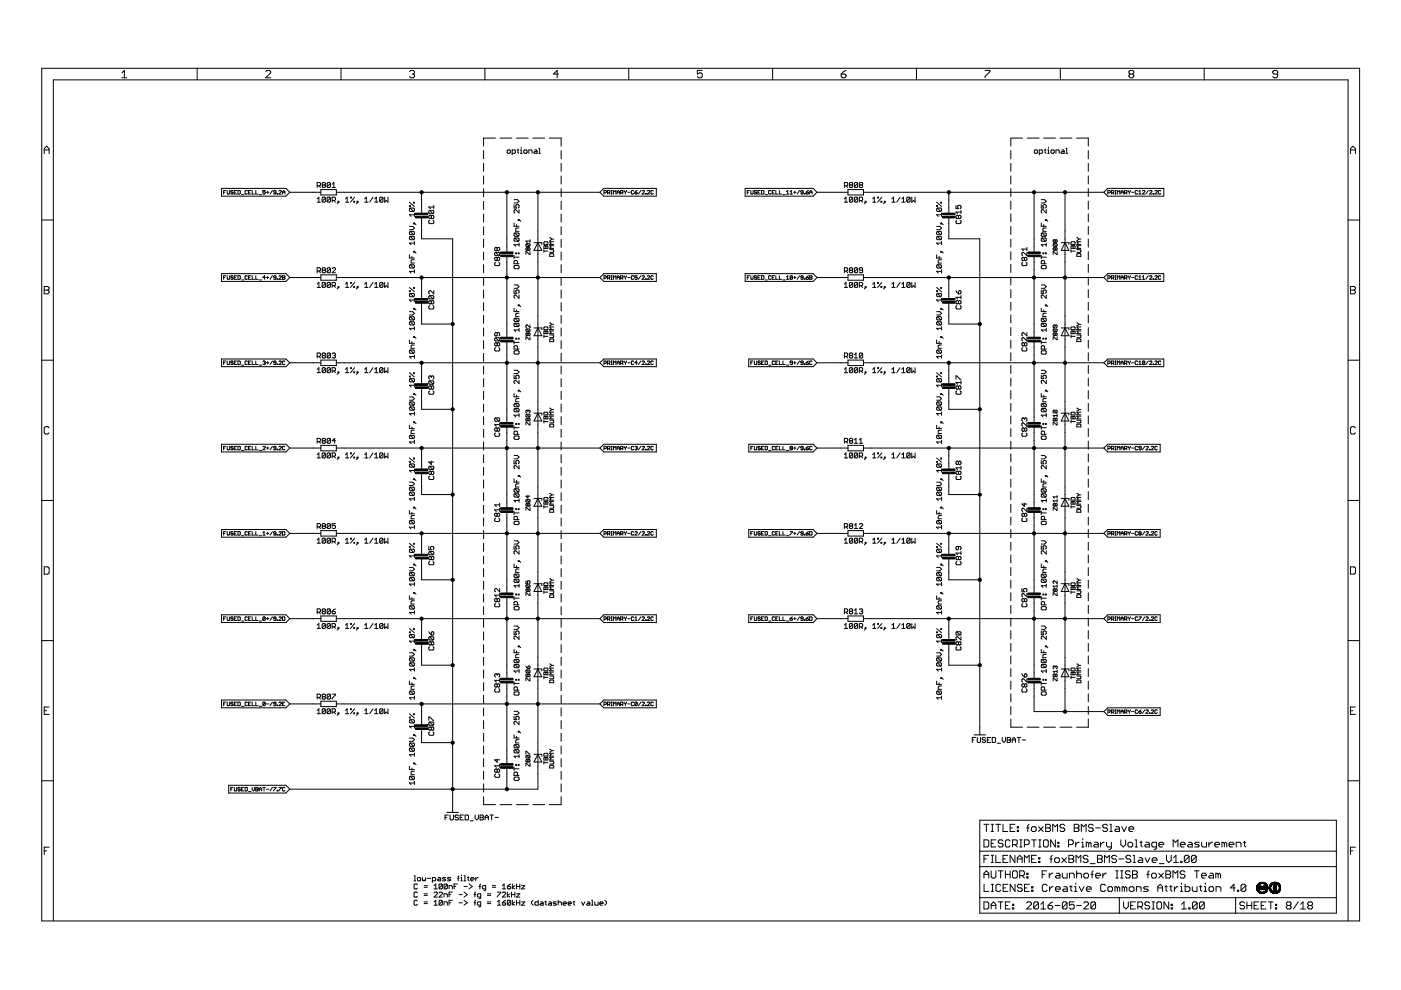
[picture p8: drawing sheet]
<svg xmlns="http://www.w3.org/2000/svg" width="297mm" height="210mm" viewBox="0 0 297 210" stroke-linecap="round" stroke-linejoin="round" font-family="sans-serif">
<g fill="none" stroke="#000" stroke-width=".21">
<path d="M8.8 14.5h279.5v180.8h-279.5zM25.8 15.5l.6-.6v1.6M25.8 16.5h1.1M41.8 14.5v2.4M56.3 15.2l.3-.3h.5l.3 .3v.3l-1.1 1h1.1M72.3 14.5v2.4M86.8 15.2l.3-.3h.5l.3 .3v.3l-.3 .2M87.4 15.7h.2M87.6 15.7l.3 .3v.2l-.3 .3h-.5l-.3-.3M102.8 14.5v2.4M118.4 15.7h-1.1l.8-.8v1.6M133.3 14.5v2.4"/>
<path d="M148.9 14.9h-1.1v.8l.6-.2h.2l.3 .2v.5l-.3 .3h-.5l-.3-.3M163.8 14.5v2.4M178.4 15.7h.7l.3 .3v.2l-.3 .3h-.5l-.2-.3zM179.4 14.9l-.5 .3-.5 .5M194.3 14.5v2.4M208.9 14.9h1v.3l-1 1v.3M224.8 14.5v2.4M239.6 15.7l-.2-.2v-.3l.2-.3h.5l.3 .3v.3l-.3 .2M239.6 15.7l-.2 .3v.2l.2 .3h.5l.3-.3v-.2l-.3-.3M239.6 15.7h.5M255.3 14.5v2.4M270.9 15.7h-.8l-.2-.2v-.3l.2-.3h.5l.3 .3v1l-.3 .3h-.5l-.2-.3"/>
<path d="M9.4 32.6v-1.1l.5-.5 .5 .5v1.1M9.4 31.8h1M47 39.9h13.6l.8 .9-.8 .8h-13.6zM67.2 39.4h.6l.1-.2v-.3l-.1-.2h-.6v1.1M67.6 39.4l.3 .4M68.5 39.2l-.2-.1 .2-.4h.3l.2 .2-.2 .3M68.5 39.2l-.2 .2 .2 .4h.3l.2-.2-.2-.4M68.5 39.2h.3M70.1 38.9l-.2-.2h-.4l-.1 .2v.7M70.1 38.9v.7l-.2 .2h-.4l-.1-.2M70.1 38.9l-.7 .7M70.4 39.8h.7"/>
<path d="M70.4 39.1l.4-.4v1.1M102.5 31.9v1.8M102.5 34.6v1.7M102.5 37.3v1.7M105.1 29.3h-2.6v1.7M106 29.3h2.5M107.7 31.8h.3l.2 .2v.3l-.2 .2h-.3l-.2-.2zM108.6 32.5h.5l.2-.2-.2-.5h-.5v1.1M109.5 29.3h2.5M109.6 31.8h.4M109.8 31.6v.7l.2 .2M110.3 31.8h.2v.7"/>
<path d="M110.3 32.5h.4M110.5 31.3v.2M111.2 31.8h.4l.2 .2v.3l-.2 .2h-.4l-.2-.2v-.3zM112.1 32.5v-.7h.5l.2 .2v.5M113 29.3h2.5M113.3 31.8h.4l.2 .2v.5h-.6l-.1-.2 .1-.1h.6M114.2 32.5h.4M114.2 31.5h.2v1M116.5 29.3h2.5v1.7M119 31.9v1.8M119 34.6v1.7M119 37.3v1.7"/>
<path d="M128 39.9h11.1v1.7h-11.1l-.8-.8zM158 39.9h14.4l.8 .9-.8 .8h-14.4zM179 39.4h.5l.2-.2v-.3l-.2-.2h-.5v1.1M179.4 39.4l.3 .4M180.3 39.2l-.2-.1 .2-.4h.3l.2 .2-.2 .3M180.3 39.2l-.2 .2 .2 .4h.3l.2-.2-.2-.4M180.3 39.2h.3M181.8 38.9l-.1-.2h-.4l-.2 .2v.7M181.8 38.9v.7l-.1 .2h-.4l-.2-.2M181.8 38.9l-.7 .7M182.4 39.2l-.2-.1 .2-.4h.3l.2 .2-.2 .3M182.4 39.2l-.2 .2 .2 .4h.3l.2-.2-.2-.4"/>
<path d="M182.4 39.2h.3M214.3 31.9v1.8M214.3 34.6v1.7M214.3 37.3v1.7M214.3 40v1.7M216.8 29.3h-2.5v1.7M217.8 29.3h2.5M219.5 31.8h.3l.2 .2-.2 .5h-.3l-.2-.2zM220.3 32.5h.6l.1-.2-.1-.5h-.6v1.1M221.3 29.3h2.5M221.4 31.8h.4M221.6 31.6v.7l.2 .2"/>
<path d="M222.1 31.8h.2v.7M222.1 32.5h.4M222.3 31.3v.2M223 31.8h.4l.1 .2-.1 .5h-.4l-.2-.2zM223.9 32.5v-.7h.5l.2 .2v.5M224.7 29.3h2.6M225.1 31.8h.4l.1 .2v.5h-.5l-.2-.2 .2-.1h.5M226 32.5h.4M226 31.5h.2v1M228.2 29.3h2.5v1.7M230.7 31.9v1.8M230.7 34.6v1.7"/>
<path d="M230.7 37.3v1.7M230.7 40v1.7M286.3 31.8h1.1M286.3 32.6v-1.1l.6-.5 .5 .5v1.1M8.8 46.7h2.5M47 58h13.6l.8 .8-.8 .9h-13.6zM47.4 40.8h.3M47.4 58.8h.3M47.9 40.4h-.5v.7M47.9 58.5h-.5v.7M48.2 40.4l.1 .7 .4-.1v-.6M48.2 58.5l.1 .7 .4-.1v-.6"/>
<path d="M49.4 58.6l-.4-.1-.1 .2 .4 .1 .1 .3-.1 .1-.4-.1M49.4 40.5l-.4-.1-.1 .2 .4 .2 .1 .2-.1 .1-.4-.1M49.7 40.8h.2M49.7 58.8h.2M50.2 40.4h-.5v.7h.5M50.2 58.5h-.5v.7h.5M50.4 40.4l.5 .1-.1 .6h-.4zM50.4 58.5l.5 .1-.1 .6h-.4zM51.2 59.4h.5M51.2 41.3h.5M52.5 58.6l-.2-.1-.3 .1 .1 .6 .4-.1M52.5 40.5l-.2-.1-.3 .1 .1 .6 .4-.1"/>
<path d="M52.7 40.8h.3M52.7 58.8h.3M53.2 40.4h-.5v.7h.5M53.2 58.5h-.5v.7h.5M53.5 40.4v.7h.5M53.5 58.5v.7h.5M54.2 40.4v.7h.5M54.2 58.5v.7h.5M55 59.4h.5M55 41.3h.5M56.2 40.4h-.5v.4l.3-.2 .2 .2-.1 .3-.4-.1M56.2 58.8h-.5l.4-.3v.7"/>
<path d="M56.5 40.8h.5M56.5 58.8h.5M56.7 40.5v.5M56.7 58.6v.5M57.8 58.5l-.5 .7M57.8 40.4l-.5 .7M58.5 58.8l-.5-.1 .1-.2 .4 .1v.5l-.1 .1-.4-.1M58.5 40.8l-.5-.2 .1-.2 .4 .1v.5l-.1 .1-.4-.1M58.8 41l.1 .1zM58.8 59.1l.1 .1zM59.1 40.5l.2-.1 .3 .1-.5 .6h.5M59.1 58.6l.2-.1 .3 .1-.5 .6h.5"/>
<path d="M59.9 40.8h.5M59.9 58.5l.5 .1-.1 .6h-.4zM59.9 58.8h.4M59.9 41.1v-.5l.3-.2 .2 .2v.5M61.4 40.8h6.6M61.4 58.8h6.6M67.2 42.2l.4-.4v1.1M67.2 42.9h.7M67.2 57.5h.6l.1-.2-.1-.5h-.6v1M67.6 57.5l.3 .3M68 40.2h3.3v1.1h-3.3zM68 58.3h3.3v1.1h-3.3z"/>
<path d="M68.5 57.3l-.2-.2 .2-.3h.3l.2 .2-.2 .3M68.5 57.3l-.2 .2 .2 .3h.3l.2-.1-.2-.4M68.5 57.3h.3M69 42l-.2-.2h-.3l-.2 .2v.7M69 42v.7l-.2 .2h-.3l-.2-.2M69 42l-.7 .7M70.1 42l-.2-.2h-.4l-.1 .2v.7M70.1 57l-.2-.2h-.4l-.1 .2v.7M70.1 42v.7l-.2 .2h-.4l-.1-.2M70.1 57v.7l-.2 .1h-.4l-.1-.1M70.1 42l-.7 .7M70.1 57l-.7 .7"/>
<path d="M70.4 42.5h.6l.1-.2v-.3l-.1-.2h-.6v1.1M70.4 57l.2-.2h.4l.1 .2v.1l-.7 .7h.7M70.8 42.5l.3 .4M71.3 40.8h55.9M71.3 58.8h55.9M71.7 42.7h.1v.2h-.1zM71.8 42.9l-.3 .3M73.3 42.2l.3-.4v1.1M73.3 42.9h.7M74.3 41.8h.2v.2h-.2zM74.3 59.9h.2v.1h-.2zM75 42.7h.2v.2h-.2z"/>
<path d="M75.2 59.9l-.9 1M75.2 41.8l-.9 1.1M75.7 42.7h.2v.2h-.2zM75.9 42.9l-.4 .3M77.3 42.2l.4-.4v1.1M77.3 42.9h.7M79.1 59.9l-.7 1M79.1 41.8l-.7 1.1M79.4 42.2l.4-.4v1.1M79.4 42.9h.7M81.2 42l-.2-.2h-.3l-.2 .2v.7M81.2 42v.7l-.2 .2h-.3l-.2-.2"/>
<path d="M81.2 42l-.7 .7M81.6 41.8v1.1l.3-.4 .4 .4v-1.1M81.6 59.9v1l.3-.3 .4 .3v-1M86.8 43.6h.2v.2h-.2zM86.8 54v.7h1.1M86.8 48h.7l.4 .4-.4 .3h-.7M86.8 42.9l1.1 .9M87 44.1h.7l.2 .2-.2 .5M87 49.1h.7l.2 .1v.4l-.2 .2M87 50.1h.7l.2 .2v.4l-.2 .1M87 56.1h.7l.2 .2v.4l-.2 .1M87 44.1l-.2 .2 .2 .5h.7"/>
<path d="M87 49.1l-.2 .1v.4l.2 .2h.7M87 50.1l-.2 .2v.4l.2 .1h.7M87 56.1l-.2 .2v.4l.2 .1h.7M87 56.1l.7 .7M87 50.1l.7 .7M87 49.1l.7 .7M87 44.1l.7 .7M87.3 54.4v.3M87.7 42.9h.2v.2h-.2zM87.7 47.3h.2v.2h-.2zM87.7 53.3h.2v.2h-.2zM87.9 45.2v.7"/>
<path d="M87.9 51.2v.7M87.9 57.2v.7M87.9 55.1h-.6l-.1 .1v.6h.7M87.9 57.5h-1.1l.4 .4M87.9 53.3l.3 .4M87.9 51.5h-1.1l.4 .4M87.9 47.3l.3 .3M87.9 45.5h-1.1l.4 .4M89.4 40.8v4.4M89.4 46.2v4.4h6.6v121.7M89.4 58.8v4.5M91.1 44.6h.7l.2 .2v.3l-.2 .2"/>
<path d="M91.1 44.6l-.2 .2v.3l.2 .2h.7M91.1 46.7l-.2 .2v.3l.2 .2h.7l.2-.2-.2-.5M91.1 44.6l.7 .7M91.4 45.8l-.1-.1-.4 .1v.4l.2 .2 .3-.2M91.4 45.8l.2-.1 .4 .1v.4l-.2 .2-.4-.2M91.4 45.8v.4M92 43.5v.7M92 43.9h-1.1l.4 .3M102.5 40v1.7M102.5 42.7v1.7M102.5 45.4v1.7M102.5 48.1v1.7"/>
<path d="M102.5 50.7v1.8M102.5 53.4v1.7M102.5 56.1v1.7M102.5 58.8v1.7M105.1 53.5h.7l.1 .2v.3l-.1 .2M105.1 55.6l-.2 .2v.4l.2 .1h.7l.1-.1-.1-.6M105.1 53.5l-.2 .2v.3l.2 .2h.7M105.1 53.5l.7 .7M105.4 54.7l-.2-.1-.3 .1v.4l.2 .2 .3-.2M105.4 54.7l.2-.1 .3 .1v.4l-.1 .2-.4-.2M105.4 52.6l-.2-.1-.3 .1v.4l.2 .1 .3-.1M105.4 52.6l.2-.1 .3 .1v.4l-.1 .1-.4-.1"/>
<path d="M105.4 52.6v.4M105.4 54.7v.4M107.5 40.8v12.6M107.5 54.4v17.1M109 43.4v.7h.5l-.2-.3 .2-.4h.4l.1 .2-.1 .5M109 42.3h.7l.3 .4-.3 .3h-.7M109 47.3v.7h1M109 54.2v.7M109 54.5h1M109.2 50.5l.7 .7M109.2 49.4l.7 .7M109.2 49.4l-.2 .2v.3l.2 .2h.7"/>
<path d="M109.2 50.5l-.2 .1v.4l.2 .2h.7M109.2 56.3h.7l.1 .5-.1 .2h-.7l-.2-.2v-.3zM109.2 49.4h.7l.1 .2v.3l-.1 .2M109.2 50.5h.7l.1 .1v.4l-.1 .2M109.3 53.6h.2v.2h-.2zM109.5 47.6v.4M109.7 55.9v-.5l-.2-.2h-.3l-.2 .2v.5h1M109.9 53.6h.1v.2h-.1zM109.9 46.6h.1v.2h-.1zM110 44.4v.8l-.7-.8h-.1l-.2 .2v.4l.2 .2M110 46.6l.4 .3M110 51.5v.7"/>
<path d="M110 48.3h-.5l-.2 .2v.5h.7M110 51.9h-1l.3 .3M111.7 51.7h.5l.2 .1-.2 .4M111.7 51.7l-.2 .1 .2 .4h.5M111.7 51.7l.5 .5M111.9 52.7l-.1-.2-.3 .2 .2 .4 .2-.2M111.9 52.7l.2-.2 .3 .2-.2 .4-.3-.2M111.9 52.7v.2M112.4 53.4v.5l-.9-.5v.5M112.4 50.8v.6M112.4 51.1h-.9l.3 .3M113.2 51.5h1.7v.4"/>
<path d="M114 51.5l.9 1.6h-1.7zM114 40.8v126.5h-52.6M115.3 53.2h.9M115.3 52.9v.6M115.4 51.2h.6l.2 .2v.4h-.9zM115.4 52.1l.3 .1 .3-.1 .2 .1v.5h-.9zM115.7 52.2v.5M116.5 53.9l.2-.1h.6l.1 .6h-.9zM116.5 52.9h.8l.1 .2-.1 .4h-.8M116.5 50.4l.5 .3M117 50.7l-.5 .3M117 50.7h.4"/>
<path d="M117.4 52.1h-.9l.3 .3-.3 .3h.9M117.4 51.2h-.9l.3 .3-.3 .3h.9M119 40v1.7M119 42.7v1.7M119 45.4v1.7M119 48.1v1.7M119 50.7v1.8M119 53.4v1.7M119 56.1v1.7M119 58.8v1.7M128 58h11.1v1.7h-11.1l-.8-.9zM128.1 40.9l.4-.1-.1-.4h-.3v.7"/>
<path d="M128.1 59l.4-.2-.1-.3h-.3v.7M128.8 40.9l.5-.1-.1-.4h-.4v.7M128.8 59l.5-.2-.1-.3h-.4v.7M129.1 40.9l.2 .2M129.1 59l.2 .2M129.6 40.4h.2M129.6 41.1h.2M129.6 58.5h.2M129.6 59.2h.2M129.7 40.4v.7M129.7 58.5v.7M130.1 41.1v-.7l.2 .2 .3-.2v.7"/>
<path d="M130.1 59.2v-.7l.2 .2 .3-.2v.7M130.8 41.1v-.5l.3-.2 .2 .2v.5M130.8 59.2v-.5l.3-.2 .2 .2v.5M130.8 40.8h.5M130.8 58.8h.5M131.6 40.9l.5-.1-.1-.4h-.4v.7M131.6 59h.4l.1-.4-.5-.1v.7M131.8 40.9l.3 .2M131.8 59l.3 .2M132.3 40.4l.3 .4M132.3 58.5l.3 .3M132.6 40.8v.3"/>
<path d="M132.6 58.8v.4M132.8 40.4l-.2 .4M132.8 58.5l-.2 .3M133.1 40.8h.5M133.1 58.8h.5M134.3 58.6l-.1-.1-.3 .1v.5l.1 .1 .3-.1M134.3 40.5l-.1-.1-.3 .1v.5l.1 .1 .3-.1M134.6 40.8h.4l.1 .2-.4 .1zM135.1 40.4l-.5 .4M135.1 58.5h-.5v.3l.3-.1 .2 .1-.1 .4-.4-.1M135.9 40.4l-.5 .7M135.9 58.5l-.5 .7"/>
<path d="M136.1 58.6l.1-.1 .4 .1-.5 .6h.5M136.1 40.5l.1-.1 .4 .1-.5 .6h.5M136.9 41l.1 .1zM136.9 59.1l.1 .1zM137.2 58.6l.2-.1 .4 .1-.6 .6h.6M137.2 40.5l.2-.1 .4 .1-.6 .6h.6M138.5 58.6l-.1-.1-.4 .1v.5l.1 .1 .4-.1M138.5 40.5l-.1-.1-.4 .1v.5l.1 .1 .4-.1M158 58h14.4l.8 .8-.8 .9h-14.4zM158.4 40.8h.3M158.4 58.8h.3M158.9 40.4h-.5v.7"/>
<path d="M158.9 58.5h-.5v.7M159.2 40.4l.1 .7 .4-.1v-.6M159.2 58.5l.1 .7 .4-.1v-.6M160.4 58.6l-.1-.1-.4 .1 .2 .2 .3 .2-.1 .2-.4-.1M160.4 40.5l-.1-.1-.4 .1 .2 .3 .3 .1-.1 .2-.4-.1M160.7 40.8h.3M160.7 58.8h.3M161.2 40.4h-.5v.7h.5M161.2 58.5h-.5v.7h.5M161.5 58.5l.5 .1-.2 .6h-.3zM161.5 40.4l.5 .1-.2 .6h-.3zM162.2 59.4h.5"/>
<path d="M162.2 41.3h.5M163.5 58.6l-.2-.1-.3 .1v.5l.1 .1 .4-.1M163.5 40.5l-.2-.1-.3 .1v.5l.1 .1 .4-.1M163.7 40.8h.3M163.7 58.8h.3M164.2 40.4h-.5v.7h.5M164.2 58.5h-.5v.7h.5M164.5 40.4v.7h.5M164.5 58.5v.7h.5M165.2 40.4v.7h.5M165.2 58.5v.7h.5M166 59.4h.5"/>
<path d="M166 41.3h.5M166.8 41.1h.5M166.8 59.2h.5M166.8 58.7l.2-.2v.7M166.8 40.6l.2-.2v.7M167.5 41.1h.5M167.5 40.6l.3-.2v.7M168 58.6l-.5 .5M168 58.6l-.1-.1-.4 .1v.5M168 58.6v.5l-.1 .1-.4-.1M168.3 40.8h.5M168.3 58.8h.5"/>
<path d="M168.5 40.5v.5M168.5 58.6v.5M169.5 58.5l-.5 .7M169.5 40.4l-.5 .7M170.3 58.8l-.5-.1 .1-.2 .4 .1v.5l-.1 .1-.4-.1M170.3 40.8l-.5-.2 .1-.2 .4 .1v.5l-.1 .1-.4-.1M170.5 41l.2 .1zM170.5 59.1l.2 .1zM170.9 40.8h.4l.1 .2-.4 .1zM170.9 58.8h.4l.1 .3-.4 .1zM171.4 58.5l-.5 .3M171.4 40.4l-.5 .4"/>
<path d="M171.7 41.1v-.5l.2-.2 .3 .2v.5M171.7 58.5l.5 .1-.2 .6h-.3zM171.7 40.8h.5M171.7 58.8h.3M173.2 40.8h6.6M173.2 58.8h6.6M179 42.9h.7M179 42.2l.4-.4v1.1M179 57.5h.5l.2-.2v-.3l-.2-.2h-.5v1M179.4 57.5l.3 .3M179.8 58.3h3.3v1.1h-3.3zM179.8 40.2h3.3v1.1h-3.3z"/>
<path d="M180.3 57.3l-.2-.2 .2-.3h.3l.2 .2-.2 .3M180.3 57.3l-.2 .2 .2 .3h.3l.2-.1-.2-.4M180.3 57.3h.3M180.8 42v.7l-.2 .2h-.3l-.2-.2M180.8 42l-.2-.2h-.3l-.2 .2v.7M180.8 42l-.7 .7M181.8 42v.7l-.1 .2h-.4l-.2-.2M181.8 42l-.1-.2h-.4l-.2 .2v.7M181.8 57l-.1-.2h-.4l-.2 .2v.7M181.8 57v.7l-.1 .1h-.4l-.2-.1M181.8 42l-.7 .7M181.8 57l-.7 .7"/>
<path d="M182.2 42.5h.5l.2-.2v-.3l-.2-.2h-.5v1.1M182.5 42.5l.4 .4M182.9 57.3h-.5l-.2-.2 .2-.3h.3l.2 .2v.7l-.2 .1h-.3l-.2-.1M183.1 40.8h50.9M183.1 58.8h50.9M183.4 42.7h.2v.2h-.2zM183.6 42.9l-.3 .3M185 42.9h.7M185 42.2l.4-.4v1.1M186.1 59.9h.2v.1h-.2zM186.1 41.8h.2v.2h-.2zM186.8 42.7h.2v.2h-.2z"/>
<path d="M187 59.9l-.9 1M187 41.8l-.9 1.1M187.5 42.7h.2v.2h-.2zM187.7 42.9l-.4 .3M189.1 42.9h.7M189.1 42.2l.3-.4v1.1M190.8 59.9l-.7 1M190.8 41.8l-.7 1.1M191.2 42.9h.7M191.2 42.2l.4-.4v1.1M193 42l-.7 .7M193 42v.7l-.2 .2h-.4l-.1-.2"/>
<path d="M193 42l-.2-.2-.5 .2v.7M193.3 41.8v1.1l.4-.4 .3 .4v-1.1M193.3 59.9v1l.4-.3 .3 .3v-1M198.6 54v.7h1M198.6 48h.7l.3 .4-.3 .3h-.7M198.6 43.6h.2v.2h-.2zM198.6 42.9l1 .9M198.8 56.1l-.2 .2v.4l.2 .1h.7M198.8 56.1h.7l.1 .2v.4l-.1 .1M198.8 50.1l-.2 .2v.4l.2 .1h.7M198.8 50.1h.7l.1 .2v.4l-.1 .1M198.8 49.1l-.2 .1v.4l.2 .2h.7"/>
<path d="M198.8 49.1h.7l.1 .1v.4l-.1 .2M198.8 44.1l-.2 .2 .2 .5h.7M198.8 44.1h.7l.1 .2-.1 .5M198.8 56.1l.7 .7M198.8 50.1l.7 .7M198.8 49.1l.7 .7M198.8 44.1l.7 .7M199.1 54.4v.3M199.5 53.3h.1v.2h-.1zM199.5 47.3h.1v.2h-.1zM199.5 42.9h.1v.2h-.1zM199.6 57.5h-1l.3 .4"/>
<path d="M199.6 55.1h-.5l-.2 .1v.6h.7M199.6 51.5h-1l.3 .4M199.6 45.5h-1l.3 .4M199.6 45.2v.7M199.6 51.2v.7M199.6 57.2v.7M199.6 53.3l.4 .4M199.6 47.3l.4 .3M201.2 40.8v4.4M201.2 46.2v4.4h6.5v105.2M201.2 58.8v4.5M202.7 43.5v.7h.5l-.2-.3 .2-.4 .6 .2v.4l-.2 .1"/>
<path d="M202.9 46.7l-.2 .2v.3l.2 .2h.7l.2-.2v-.3l-.2-.2M203.2 45.8l-.2-.1-.3 .1v.4l.2 .2 .3-.2M203.2 45.8l.2-.1 .4 .1v.4l-.2 .2-.4-.2M203.2 45.8v.4M203.8 44.6v.7M203.8 45h-1.1l.3 .3M214.3 42.7v1.7M214.3 45.3v1.7M214.3 48v1.7M214.3 50.7v1.7M214.3 53.4v1.7M214.3 56v1.8"/>
<path d="M214.3 58.7v1.7M216.8 55.6l-.1 .2v.4l.1 .1h.7l.2-.1v-.4l-.2-.2M217.2 54.7l-.2-.1-.3 .1v.4l.1 .2 .4-.2M217.2 54.7l.2-.1 .3 .1v.4l-.2 .2-.3-.2M217.2 54.7v.4M217.7 53.5v.7l-.7-.7-.3 .2v.3l.1 .2M217.7 52.5v.6M217.7 52.8h-1l.3 .3M219.2 40.8v12.6M219.2 54.4v17.1M220.8 43.4v.7h.5l-.2-.3 .2-.4h.3l.2 .2v.3l-.2 .2M220.8 42.3h.7l.3 .4-.3 .3h-.7"/>
<path d="M220.8 54.5h1M220.8 47.3v.7h1M220.8 54.2v.7M220.9 56.3h.7l.2 .2v.3l-.2 .2h-.7l-.1-.2zM220.9 50.5l-.1 .1v.4l.1 .2h.7M220.9 50.5h.7l.2 .1v.4l-.2 .2M220.9 49.4l-.1 .2v.3l.1 .2h.7M220.9 49.4h.7l.2 .2v.3l-.2 .2M220.9 50.5l.7 .7M220.9 49.4l.7 .7M221.1 53.6h.2v.2h-.2zM221.3 47.6v.4"/>
<path d="M221.5 55.9v-.5l-.2-.2h-.4l-.1 .2v.5h1M221.6 53.6h.2v.2h-.2zM221.6 46.6h.2v.2h-.2zM221.8 51.9h-1l.3 .3M221.8 48.3h-.5l-.2 .2v.5h.7M221.8 44.4v.8l-.7-.8h-.2l-.1 .2 .1 .6M221.8 51.5v.7M221.8 46.6l.4 .3M223.4 51.7l-.1 .4 .1 .1h.6M223.4 51.7h.6l.1 .1-.1 .4M223.4 51.7l.6 .5M223.7 51l-.1-.2-.3 .2 .1 .4 .3-.2"/>
<path d="M223.7 51l.2-.2 .2 .2-.1 .4-.3-.2M223.7 52.7l-.1-.2-.3 .2 .1 .4 .3-.2M223.7 52.7l.2-.2 .2 .2-.1 .4-.3-.2M223.7 51v.2M223.7 52.7v.2M224.1 53.4v.5l-.7-.5h-.1v.5M225 51.5h1.6v.4M225.8 51.5l.8 1.6h-1.6zM225.8 40.8v110.1M227.1 53.2h.8M227.1 52.2l.1-.1 .3 .1 .3-.1 .1 .1v.5h-.8zM227.1 51.4l.1-.2h.6l.1 .2v.4h-.8z"/>
<path d="M227.1 52.9v.6M227.5 52.2v.5M228.3 53.9l.2-.1h.5l.2 .1v.5h-.9zM228.3 52.9h.7l.2 .2-.2 .4h-.7M228.3 50.4l.4 .3M228.7 50.7l-.4 .3M228.7 50.7h.5M229.2 52.1h-.9l.3 .3-.3 .3h.9M229.2 51.2h-.9l.3 .3-.3 .3h.9M230.7 42.7v1.7M230.7 45.3v1.7M230.7 48v1.7"/>
<path d="M230.7 50.7v1.7M230.7 53.4v1.7M230.7 56v1.8M230.7 58.7v1.7M234 40.8l.9-.9h11.8v1.7h-11.8zM234.9 58h11.8v1.7h-11.8l-.9-.9zM234.9 59l.5-.2-.1-.3h-.4v.7M234.9 40.9l.5-.1-.1-.4h-.4v.7M235.6 40.9l.6-.1-.2-.4h-.4v.7M235.6 59h.4l.2-.4-.6-.1v.7M235.9 40.9l.3 .2M235.9 59l.3 .2"/>
<path d="M236.4 40.4h.2M236.4 41.1h.2M236.4 58.5h.2M236.4 59.2h.2M236.5 40.4v.7M236.5 58.5v.7M236.9 41.1v-.7l.3 .2 .2-.2v.7M236.9 59.2v-.7l.3 .2 .2-.2v.7M237.7 40.8h.5M237.7 41.1v-.5l.2-.2 .3 .2v.5M237.7 59.2v-.5l.2-.2 .3 .2v.5M237.7 58.8h.5"/>
<path d="M238.4 40.9l.5-.1-.1-.4h-.4v.7M238.4 59h.4l.1-.4-.5-.1v.7M238.7 40.9l.2 .2M238.7 59l.2 .2M239.2 40.4l.2 .4M239.2 58.5l.2 .3M239.4 40.8v.3M239.4 58.8v.4M239.7 40.4l-.3 .4M239.7 58.5l-.3 .3M239.9 40.8h.5M239.9 58.8h.5"/>
<path d="M241.2 40.5l-.1-.1-.4 .1v.5l.1 .1 .4-.1M241.2 58.6l-.1-.1-.4 .1v.5l.1 .1 .4-.1M241.4 41.1h.6M241.4 59.2h.6M241.4 40.6l.3-.2v.7M241.4 58.7l.3-.2v.7M242.2 40.5l.1-.1 .4 .1-.5 .6h.5M242.2 59.2h.5M242.2 58.7l.3-.2v.7M243.5 40.4l-.5 .7M243.5 58.5l-.5 .7M243.7 40.5l.1-.1 .4 .1-.5 .6h.5"/>
<path d="M243.7 58.6l.1-.1 .4 .1-.5 .6h.5M244.5 41l.1 .1zM244.5 59.1l.1 .1zM244.9 40.5l.1-.1 .4 .1-.5 .6h.5M244.9 58.6l.1-.1 .4 .1-.5 .6h.5M246.1 40.5l-.1-.1-.4 .1v.5l.1 .1 .4-.1M246.1 58.6l-.1-.1-.4 .1v.5l.1 .1 .4-.1M285.8 46.7h2.5M8.8 76.4h2.5M9.4 60.7h.7l.3 .3v.3l-.3 .2 .3 .3v.2l-.3 .3h-.7zM9.4 61.5h.7M47 76.1h13.6l.8 .8-.8 .8h-13.6z"/>
<path d="M47.4 76.9h.3M47.9 76.5h-.5v.8M48.2 76.5l.1 .8 .4-.1v-.7M49.4 76.7l-.4-.2-.1 .3 .4 .1 .1 .3-.1 .1-.4-.1M49.7 76.9h.2M50.2 76.5h-.5v.8h.5M50.4 76.5l.5 .2-.1 .6h-.4zM51.2 77.4h.5M52.5 76.7l-.2-.2-.3 .2 .1 .6 .4-.1M52.7 76.9h.3M53.2 76.5h-.5v.8h.5M53.5 76.5v.8h.5"/>
<path d="M54.2 76.5v.8h.5M55 77.4h.5M55.7 76.7l.4-.2 .1 .2-.1 .2M56 76.9h.1M56.1 76.9l.1 .1-.1 .3-.4-.1M56.5 76.9h.5M56.7 76.7v.5M57.8 76.5l-.5 .8M58.5 76.9l-.5-.1 .1-.3 .4 .2v.5l-.1 .1-.4-.1M58.8 77.2l.1 .1zM59.1 76.7l.2-.2 .3 .2-.5 .6h.5M60.4 76.7l-.1-.2-.4 .2 .1 .6 .4-.1"/>
<path d="M61.4 76.9h6.6M67.2 60.2l.4-.3v1M67.2 78.3l.4-.3v1M67.2 79h.7M67.2 75.6h.6l.1-.2-.1-.6h-.6v1.1M67.2 60.9h.7M67.6 75.6l.3 .3M68 76.3h3.3v1.2h-3.3zM68.5 75.4l-.2-.2 .2-.4h.3l.2 .2-.2 .4M68.5 75.4l-.2 .2 .2 .3h.3l.2-.2-.2-.3M68.5 75.4h.3M69 60l-.2-.1h-.3l-.2 .1v.8"/>
<path d="M69 78.1l-.2-.1h-.3l-.2 .1v.7M69 60v.8l-.2 .1h-.3l-.2-.1M69 78.1v.7l-.2 .2h-.3l-.2-.2M69 78.1l-.7 .7M69 60l-.7 .8M70.1 60l-.2-.1h-.4l-.1 .1v.8M70.1 75l-.2-.2h-.4l-.1 .2v.7M70.1 78.1l-.2-.1h-.4l-.1 .1v.7M70.1 60v.8l-.2 .1h-.4l-.1-.1M70.1 75v.7l-.2 .2h-.4l-.1-.2M70.1 78.1v.7l-.2 .2h-.4l-.1-.2M70.1 78.1l-.7 .7"/>
<path d="M70.1 60l-.7 .8M70.1 75l-.7 .7M70.4 60.6h.6l.1-.2v-.4l-.1-.1h-.6v1M70.4 78.7h.6l.1-.2v-.4l-.1-.1h-.6v1M70.4 75l.2-.2h.4l.1 .2-.1 .4M70.8 78.7l.3 .3M70.8 60.6l.3 .3M70.8 75.4h.2M71 75.4l.1 .2-.1 .3-.6-.2M71.3 76.9h55.9M71.7 60.8h.1v.1h-.1zM71.7 78.8h.1v.2h-.1z"/>
<path d="M71.8 79l-.3 .4M71.8 60.9l-.3 .4M73.3 60.2l.3-.3v1M73.3 78.3l.3-.3v1M73.3 79h.7M73.3 60.9h.7M74.3 78h.2v.1h-.2zM75 60.8h.2v.1h-.2zM75 78.8h.2v.2h-.2zM75.2 78l-.9 1M75.7 60.8h.2v.1h-.2zM75.7 78.8h.2v.2h-.2z"/>
<path d="M75.9 79l-.4 .4M75.9 60.9l-.4 .4M77.3 60.2l.4-.3v1M77.3 78.3l.4-.3v1M77.3 79h.7M77.3 60.9h.7M79.1 78l-.7 1M79.4 60.2l.4-.3v1M79.4 78.3l.4-.3v1M79.4 79h.7M79.4 60.9h.7M81.2 60l-.2-.1h-.3l-.2 .1v.8"/>
<path d="M81.2 78.1l-.2-.1h-.3l-.2 .1v.7M81.2 60v.8l-.2 .1h-.3l-.2-.1M81.2 78.1v.7l-.2 .2h-.3l-.2-.2M81.2 78.1l-.7 .7M81.2 60l-.7 .8M81.6 78v1l.3-.3 .4 .3v-1M86.8 61.7h.2v.1h-.2zM86.8 72.1v.7h1.1M86.8 79.8h.2v.1h-.2zM86.8 79l1.1 .9M86.8 66.1h.7l.4 .3-.4 .4h-.7M86.8 61l1.1 .8"/>
<path d="M87 62.2h.7l.2 .2-.2 .5M87 67.1h.7l.2 .2v.4l-.2 .1M87 68.2h.7l.2 .2v.3l-.2 .2M87 74.2h.7l.2 .2v.3l-.2 .2M87 62.2l-.2 .2 .2 .5h.7M87 67.1l-.2 .2v.4l.2 .1h.7M87 68.2l-.2 .2v.3l.2 .2h.7M87 74.2l-.2 .2v.3l.2 .2h.7M87 74.2l.7 .7M87 68.2l.7 .7M87 67.1l.7 .7M87 62.2l.7 .7"/>
<path d="M87.3 72.4v.4M87.7 61h.2v.2h-.2zM87.7 65.4h.2v.2h-.2zM87.7 71.4h.2v.2h-.2zM87.7 79h.2v.2h-.2zM87.9 63.3v.7M87.9 69.3v.7M87.9 75.3v.7M87.9 73.2h-.6l-.1 .1v.6h.7M87.9 75.6h-1.1l.4 .4M87.9 71.4l.3 .3M87.9 69.6h-1.1l.4 .4"/>
<path d="M87.9 65.4l.3 .3M87.9 63.6h-1.1l.4 .4M89.4 64.3v4.4h6.6M89.4 76.9v4.5M91.1 62.7h.7l.2 .2v.3l-.2 .2M91.1 62.7l-.2 .2v.3l.2 .2h.7M91.1 64.8l-.2 .2v.3l.2 .2h.7l.2-.2-.2-.5M91.1 62.7l.7 .7M91.4 63.9l-.1-.2-.4 .2v.4l.2 .1 .3-.1M91.4 79.9l-.1-.2-.4 .2v.3l.2 .2M91.4 63.9l.2-.2 .4 .2v.4l-.2 .1-.4-.1M91.4 79.9l.2-.2 .4 .2-.2 .5"/>
<path d="M91.4 63.9v.4M91.4 79.9v.2M92 61.6v.7l-.7-.7-.4 .2v.3l.2 .2M102.5 61.5v1.7M102.5 64.2v1.7M102.5 66.9v1.7M102.5 69.5v1.7M102.5 72.2v1.7M102.5 74.9v1.7M102.5 77.6v1.7M105.1 71.6h.7l.1 .2v.3l-.1 .2M105.1 71.6l-.2 .2v.3l.2 .2h.7"/>
<path d="M105.1 73.7l-.2 .2v.3l.2 .2h.7l.1-.2-.1-.5M105.1 71.6l.7 .7M105.4 72.8l-.2-.2-.3 .2v.4l.2 .1 .3-.1M105.4 72.8l.2-.2 .3 .2v.4l-.1 .1-.4-.1M105.4 70.5v.6l-.2 .1-.3-.1v-.4l.2-.2h.7l.1 .2v.4l-.1 .1M105.4 72.8v.4M107.5 72.5v17.1M109 61.5v.7h.5l-.2-.4 .2-.3h.4l.1 .2-.1 .5M109 65.4v.7h1M109 72.2v.7M109 79.6v.7h.5l-.2-.4 .2-.3h.4l.1 .1v.4l-.1 .2M109 72.6h1"/>
<path d="M109 60.4h.7l.3 .4-.3 .3h-.7M109 78.5h.7l.3 .3-.3 .4h-.7M109.2 68.5h.7l.1 .2v.4l-.1 .1M109.2 67.5l-.2 .1v.4l.2 .2h.7M109.2 68.5l-.2 .2v.4l.2 .1h.7M109.2 74.4h.7l.1 .5-.1 .2h-.7l-.2-.2v-.4zM109.2 67.5h.7l.1 .1v.4l-.1 .2M109.2 68.5l.7 .7M109.2 67.5l.7 .7M109.3 71.7h.2v.2h-.2zM109.5 65.7v.4M109.7 74v-.5l-.2-.2h-.3l-.2 .2v.5h1"/>
<path d="M109.9 71.7h.1v.2h-.1zM109.9 64.7h.1v.1h-.1zM110 62.5v.7l-.7-.7-.3 .2v.4l.2 .1M110 69.6v.7M110 66.4h-.5l-.2 .2v.5h.7M110 70h-1l.3 .3M110 64.7l.4 .3M111.7 69.7l-.2 .5 .2 .1h.5M111.7 69.7h.5l.2 .2-.2 .4M111.7 69.7l.5 .6M111.9 70.7l-.1-.1-.3 .1 .2 .5 .2-.2M111.9 70.7l.2-.1 .3 .1-.2 .5-.3-.2"/>
<path d="M111.9 70.7v.3M112.4 68.9v.6l-.6-.6-.3 .1 .2 .5M112.4 71.4v.6l-.9-.6v.6M113.2 69.5h1.7v.4M114 69.5l.9 1.7h-1.7zM115.3 71v.6M115.3 71.3h.9M115.4 69.3h.6l.2 .2v.4h-.9zM115.4 70.2l.3 .1 .3-.1 .2 .1v.4h-.9zM115.7 70.3v.4M116.5 71h.8l.1 .2-.1 .4h-.8M116.5 72l.2-.1h.6l.1 .5h-.9z"/>
<path d="M116.5 68.5l.5 .3M117 68.8l-.5 .2M117 68.8h.4M117.4 70.2h-.9l.3 .3-.3 .2h.9M117.4 69.3h-.9l.3 .3-.3 .3h.9M119 61.5v1.7M119 64.2v1.7M119 66.9v1.7M119 69.5v1.7M119 72.2v1.7M119 74.9v1.7M119 77.6v1.7"/>
<path d="M127.2 76.9l.8-.8h11.1v1.6h-11.1zM128.1 77l.4-.1-.1-.4h-.3v.8M128.8 77l.5-.1-.1-.4h-.4v.8M129.1 77l.2 .3M129.6 76.5h.2M129.6 77.3h.2M129.7 76.5v.8M130.1 77.3v-.8l.2 .3 .3-.3v.8M130.8 77.3v-.5l.3-.3 .2 .3v.5M130.8 76.9h.5M131.6 77h.4l.1-.3-.5-.2v.8M131.8 77l.3 .3"/>
<path d="M132.3 76.5l.3 .4M132.6 76.9v.4M132.8 76.5l-.2 .4M133.1 76.9h.5M134.3 76.7l-.1-.2-.3 .2v.5l.1 .1 .3-.1M135.1 76.9h-.5l.4-.4v.8M135.9 76.5l-.5 .8M136.1 76.7l.1-.2 .4 .2-.5 .6h.5M136.9 77.2l.1 .1zM137.2 76.7l.2-.2 .4 .2-.6 .6h.6M138.5 76.7l-.1-.2-.4 .2v.5l.1 .1 .4-.1M158.7 76.1h13.7l.8 .8-.8 .8h-13.7z"/>
<path d="M159.2 76.9h.2M159.7 76.5h-.5v.8M159.9 76.5l.2 .8 .3-.1v-.7M161.2 76.7l-.4-.2-.1 .3 .4 .1 .1 .3-.1 .1-.4-.1M161.5 76.9h.2M162 76.5h-.5v.8h.5M162.2 76.5l.5 .2-.1 .6h-.4zM163 77.4h.5M164.2 76.7l-.1-.2-.4 .2v.5l.2 .1 .3-.1M164.5 76.9h.2M165 76.5h-.5v.8h.5M165.2 76.5v.8h.5"/>
<path d="M166 76.5v.8h.5M166.8 77.4h.5M168 76.9l-.5-.1 .1-.3 .4 .2v.5l-.1 .1-.4-.1M168.3 76.9h.5M168.5 76.7v.5M169.5 76.5l-.5 .8M170.3 76.9l-.5-.1 .1-.3 .4 .2v.5l-.1 .1-.4-.1M170.5 77.2l.2 .1zM170.9 76.9h.4l.1 .3-.4 .1zM171.4 76.5l-.5 .4M172.2 76.7l-.2-.2-.3 .2v.5l.1 .1 .4-.1M173.2 76.9h6.6"/>
<path d="M179 79h.7M179 75.6h.5l.2-.2v-.4l-.2-.2h-.5v1.1M179 60.9h.7M179 60.2l.4-.3v1M179 78.3l.4-.3v1M179.4 75.6l.3 .3M179.8 76.3h3.3v1.2h-3.3zM180.3 75.4l-.2-.2 .2-.4h.3l.2 .2-.2 .4M180.3 75.4l-.2 .2 .2 .3h.3l.2-.2-.2-.3M180.3 75.4h.3M180.8 78.1v.7l-.2 .2h-.3l-.2-.2M180.8 78.1l-.2-.1h-.3l-.2 .1v.7"/>
<path d="M180.8 60v.8l-.2 .1h-.3l-.2-.1M180.8 60l-.2-.1h-.3l-.2 .1v.8M180.8 78.1l-.7 .7M180.8 60l-.7 .8M181.1 75.9h.7M181.1 75.2l.4-.4v1.1M181.8 78.1v.7l-.1 .2h-.4l-.2-.2M181.8 78.1l-.1-.1h-.4l-.2 .1v.7M181.8 60v.8l-.1 .1h-.4l-.2-.1M181.8 60l-.1-.1h-.4l-.2 .1v.8M181.8 78.1l-.7 .7M181.8 60l-.7 .8"/>
<path d="M182.2 78.7h.5l.2-.2v-.4l-.2-.1h-.5v1M182.2 60.6h.5l.2-.2v-.4l-.2-.1h-.5v1M182.5 78.7l.4 .3M182.5 60.6l.4 .3M182.9 75l-.2-.2h-.3l-.2 .2v.7M182.9 75v.7l-.2 .2h-.3l-.2-.2M182.9 75l-.7 .7M183.1 76.9h50.9M183.4 78.8h.2v.2h-.2zM183.4 60.8h.2v.1h-.2zM183.6 79l-.3 .4M183.6 60.9l-.3 .4"/>
<path d="M185 79h.7M185 60.9h.7M185 60.2l.4-.3v1M185 78.3l.4-.3v1M186.1 78h.2v.1h-.2zM186.8 78.8h.2v.2h-.2zM186.8 60.8h.2v.1h-.2zM187 78l-.9 1M187.5 78.8h.2v.2h-.2zM187.5 60.8h.2v.1h-.2zM187.7 79l-.4 .4M187.7 60.9l-.4 .4"/>
<path d="M189.1 79h.7M189.1 60.9h.7M189.1 60.2l.3-.3v1M189.1 78.3l.3-.3v1M190.8 78l-.7 1M191.2 79h.7M191.2 60.9h.7M191.2 60.2l.4-.3v1M191.2 78.3l.4-.3v1M193 78.1v.7l-.2 .2-.5-.2M193 78.1l-.2-.1-.5 .1v.7M193 60v.8l-.2 .1-.5-.1"/>
<path d="M193 60l-.2-.1-.5 .1v.8M193 78.1l-.7 .7M193 60l-.7 .8M193.3 78v1l.4-.3 .3 .3v-1M198.6 79.8h.2v.1h-.2zM198.6 72.1v.7h1M198.6 66.1h.7l.3 .3-.3 .4h-.7M198.6 61.7h.2v.1h-.2zM198.6 79l1 .9M198.6 61l1 .8M198.8 74.2l-.2 .2v.3l.2 .2h.7M198.8 74.2h.7l.1 .2v.3l-.1 .2"/>
<path d="M198.8 68.2l-.2 .2v.3l.2 .2h.7M198.8 68.2h.7l.1 .2v.3l-.1 .2M198.8 67.1l-.2 .2v.4l.2 .1h.7M198.8 67.1h.7l.1 .2v.4l-.1 .1M198.8 62.2l-.2 .2 .2 .5h.7M198.8 62.2h.7l.1 .2-.1 .5M198.8 74.2l.7 .7M198.8 68.2l.7 .7M198.8 67.1l.7 .7M198.8 62.2l.7 .7M199.1 72.4v.4M199.5 79h.1v.2h-.1z"/>
<path d="M199.5 71.4h.1v.2h-.1zM199.5 65.4h.1v.2h-.1zM199.5 61h.1v.2h-.1zM199.6 75.6h-1l.3 .4M199.6 73.2h-.5l-.2 .1v.6h.7M199.6 69.6h-1l.3 .4M199.6 63.6h-1l.3 .4M199.6 63.3v.7M199.6 69.3v.7M199.6 75.3v.7M199.6 71.4l.4 .3M199.6 65.4l.4 .3"/>
<path d="M201.2 64.3v4.4h6.5M201.2 76.9v4.5M202.7 61.6l.5 .7M202.9 64.8l-.2 .2 .2 .5h.7l.2-.2v-.3l-.2-.2M203.2 63.9l-.2-.2-.3 .2v.4l.2 .1 .3-.1M203.2 63.9l.2-.2 .4 .2v.4l-.2 .1-.4-.1M203.2 63.9v.4M203.4 61.6l.4 .2v.3l-.2 .2h-.4v-.5zM203.8 62.7v.7M203.8 63h-1.1l.3 .4M214.3 61.4v1.7M214.3 64.1v1.7"/>
<path d="M214.3 66.8v1.7M214.3 69.4v1.7M214.3 72.1v1.7M214.3 74.8v1.7M214.3 77.5v1.7M216.8 73.7l-.1 .2 .1 .5h.7l.2-.2v-.3l-.2-.2M217.2 72.8l-.2-.2-.3 .2v.4l.1 .1 .4-.1M217.2 72.8l.2-.2 .3 .2v.4l-.2 .1-.3-.1M217.2 72.8v.4M217.7 71.6v.7l-.7-.7-.3 .2v.3l.1 .2M217.7 70.5v.7l-.7-.7-.3 .2v.4l.1 .1M219.2 72.5v17.1"/>
<path d="M220.8 60.4h.7l.3 .4-.3 .3h-.7M220.8 72.6h1M220.8 65.4v.7h1M220.8 61.5v.7h.5l-.2-.4 .2-.3 .5 .2v.3l-.2 .2M220.8 79.6v.7h.5l-.2-.4 .2-.3 .5 .1v.4l-.2 .2M220.8 78.5h.7l.3 .3-.3 .4h-.7M220.8 72.2v.7M220.9 68.5l.7 .7M220.9 74.4h.7l.2 .1v.4l-.2 .2h-.7l-.1-.2zM220.9 68.5l-.1 .2v.4l.1 .1h.7M220.9 68.5h.7l.2 .2v.4l-.2 .1M220.9 67.5l-.1 .1v.4l.1 .2h.7"/>
<path d="M220.9 67.5h.7l.2 .1v.4l-.2 .2M220.9 67.5l.7 .7M221.1 71.7h.2v.2h-.2zM221.3 65.7v.4M221.5 74v-.5l-.2-.2h-.4l-.1 .2v.5h1M221.6 71.7h.2v.2h-.2zM221.6 64.7h.2v.1h-.2zM221.8 64.7l.4 .3M221.8 70h-1l.3 .3M221.8 66.4h-.5l-.2 .2v.5h.7M221.8 62.5v.7l-.7-.7h-.2l-.1 .2 .1 .5M221.8 69.6v.7"/>
<path d="M223.4 69.7l-.1 .5 .1 .1h.6M223.4 69.7h.6l.1 .2-.1 .4M223.4 69.7l.6 .6M223.7 68.9v.4l-.1 .2-.3-.2 .1-.4h.6l.1 .1-.1 .5M223.7 70.7l.2-.1 .2 .1-.1 .5-.3-.2M223.7 70.7l-.1-.1-.3 .1 .1 .5 .3-.2M223.7 70.7v.3M224.1 71.4v.6l-.8-.6v.6M225 69.5h1.6v.4M225.8 69.5l.8 1.7h-1.6zM227.1 71.3h.8M227.1 70.3l.1-.1 .3 .1 .3-.1 .1 .1v.4h-.8z"/>
<path d="M227.1 69.5l.1-.2h.6l.1 .2v.4h-.8zM227.1 71v.6M227.5 70.3v.4M228.3 72l.2-.1h.5l.2 .1v.4h-.9zM228.3 71h.7l.2 .2-.2 .4h-.7M228.3 68.5l.4 .3M228.7 68.8l-.4 .2M228.7 68.8h.5M229.2 70.2h-.9l.3 .3-.3 .2h.9M229.2 69.3h-.9l.3 .3-.3 .3h.9M230.7 61.4v1.7M230.7 64.1v1.7"/>
<path d="M230.7 66.8v1.7M230.7 69.4v1.7M230.7 72.1v1.7M230.7 74.8v1.7M230.7 77.5v1.7M234 76.9l.9-.8h11.8v1.6h-11.8zM234.9 77l.5-.1-.1-.4h-.4v.8M235.6 77h.4l.2-.3-.6-.2v.8M235.9 77l.3 .3M236.4 76.5h.2M236.4 77.3h.2M236.5 76.5v.8"/>
<path d="M236.9 77.3v-.8l.3 .3 .2-.3v.8M237.7 77.3v-.5l.2-.3 .3 .3v.5M237.7 76.9h.5M238.4 77h.4l.1-.3-.5-.2v.8M238.7 77l.2 .3M239.2 76.5l.2 .4M239.4 76.9v.4M239.7 76.5l-.3 .4M239.9 76.9h.5M241.2 76.7l-.1-.2-.4 .2v.5l.1 .1 .4-.1M241.4 77.3h.6M241.4 76.8l.3-.3v.8"/>
<path d="M242.7 76.7l-.4-.2-.1 .7M242.7 76.7l-.1 .6-.4-.1M242.7 76.7l-.5 .5M243.5 76.5l-.5 .8M243.7 76.7l.1-.2 .4 .2-.5 .6h.5M244.5 77.2l.1 .1zM244.9 76.7l.1-.2 .4 .2-.5 .6h.5M246.1 76.7l-.1-.2-.4 .2v.5l.1 .1 .4-.1M285.8 76.4h2.5M286.3 60.7h.8l.3 .3v.3l-.3 .2 .3 .3v.2l-.3 .3h-.8zM286.3 61.5h.8M10.4 90.7l-.3-.2h-.5l-.2 .2v1.1l.2 .2h.5l.3-.2"/>
<path d="M47 94.2h13.6l.8 .8-.8 .8h-13.6zM47.4 95h.3M47.9 94.6h-.5v.8M48.2 94.6l.1 .8 .4-.2v-.6M49.4 94.8l-.4-.2-.1 .3 .4 .1 .1 .2-.1 .2-.4-.2M49.7 95h.2M50.2 94.6h-.5v.8h.5M50.4 94.6l.5 .2-.1 .6h-.4zM51.2 95.5h.5M52.5 94.8l-.2-.2-.3 .2 .1 .6 .4-.2M52.7 95h.3M53.2 94.6h-.5v.8h.5"/>
<path d="M53.5 94.6v.8h.5M54.2 94.6v.8h.5M55 95.5h.5M55.7 94.8l.2-.2 .3 .2-.5 .6h.5M56.5 95h.5M56.7 94.8v.4M57.8 94.6l-.5 .8M58.5 95h-.4l-.1-.1 .1-.3 .4 .2v.4l-.1 .2-.4-.2M58.8 95.2l.1 .2zM59.1 94.8l.2-.2 .3 .2-.5 .6h.5M60.4 94.8l-.1-.2-.4 .2 .1 .6 .4-.2M61.4 95h6.6"/>
<path d="M67.2 96.4l.4-.4v1.1M67.2 97.1h.7M67.2 93.6h.6l.1-.5-.1-.2h-.6v1.1M67.6 93.6l.3 .4M68 94.4h3.3v1.2h-3.3zM68.5 93.5l-.2-.2 .2-.4h.3l.2 .2-.2 .4M68.5 93.5l-.2 .1 .2 .4h.3l.2-.2-.2-.3M68.5 93.5h.3M69 96.2l-.2-.2h-.3l-.2 .2v.7M69 96.2v.7l-.2 .2h-.3l-.2-.2M69 96.2l-.7 .7M70.1 93.1l-.2-.2h-.4l-.1 .2v.7"/>
<path d="M70.1 96.2l-.2-.2h-.4l-.1 .2v.7M70.1 93.1v.7l-.2 .2h-.4l-.1-.2M70.1 96.2v.7l-.2 .2h-.4l-.1-.2M70.1 96.2l-.7 .7M70.1 93.1l-.7 .7M70.4 96.7h.6l.1-.1-.1-.6h-.6v1.1M70.8 96.7l.3 .4M71.1 93.5h-.7l.6-.6v1.1M71.3 95h55.9M71.7 96.9h.1v.2h-.1zM71.8 97.1l-.3 .4M73.3 96.4l.3-.4v1.1"/>
<path d="M73.3 97.1h.7M74.3 96h.2v.2h-.2zM75 96.9h.2v.2h-.2zM75.2 96l-.9 1.1M75.7 96.9h.2v.2h-.2zM75.9 97.1l-.4 .4M77.3 96.4l.4-.4v1.1M77.3 97.1h.7M79.1 96l-.7 1.1M79.4 96.4l.4-.4v1.1M79.4 97.1h.7M81.2 96.2l-.2-.2h-.3l-.2 .2v.7"/>
<path d="M81.2 96.2v.7l-.2 .2h-.3l-.2-.2M81.2 96.2l-.7 .7M81.6 96v1.1l.3-.4 .4 .4v-1.1M86.8 90.2v.7h1.1M86.8 97.8h.2v.2h-.2zM86.8 97.1l1.1 .9M86.8 84.2h.7l.4 .3-.4 .4h-.7M87 80.3h.7l.2 .2v.3l-.2 .2M87 85.2h.7l.2 .2v.3l-.2 .2M87 86.3h.7l.2 .2v.3l-.2 .2M87 92.3h.7l.2 .2v.3l-.2 .2M87 98.4h.7l.2 .1v.4l-.2 .2"/>
<path d="M87 80.3l-.2 .2v.3l.2 .2h.7M87 85.2l-.2 .2v.3l.2 .2h.7M87 86.3l-.2 .2v.3l.2 .2h.7M87 92.3l-.2 .2v.3l.2 .2h.7M87 98.4l-.2 .1v.4l.2 .2h.7M87 98.4l.7 .7M87 92.3l.7 .7M87 86.3l.7 .7M87 85.2l.7 .7M87 80.3l.7 .7M87.3 90.5v.4M87.7 83.5h.2v.1h-.2z"/>
<path d="M87.7 89.5h.2v.1h-.2zM87.7 97.1h.2v.2h-.2zM87.9 81.3v.7M87.9 87.3v.8M87.9 93.3v.7M87.9 99.4v.7M87.9 91.2h-.6l-.1 .2v.5h.7M87.9 99.8h-1.1l.4 .3M87.9 93.7h-1.1l.4 .3M87.9 89.5l.3 .3M87.9 87.7h-1.1l.4 .4M87.9 83.5l.3 .3"/>
<path d="M87.9 81.7h-1.1l.4 .3M89.4 82.4v4.4h6.6M89.4 95v4.4M91.1 98.8h.7l.2 .2-.2 .5M91.1 80.8l-.2 .1v.4l.2 .2h.7M91.1 82.9l-.2 .2v.3l.2 .2h.7l.2-.2v-.3l-.2-.2M91.1 98.8l-.2 .2v.4l.2 .1h.7M91.1 80.8h.7l.2 .1-.2 .6M91.1 98.8l.7 .7M91.1 80.8l.7 .7M91.4 97.8v.7l-.5-.5h1.1M91.4 82l-.1-.2-.4 .2v.3l.2 .2 .3-.2"/>
<path d="M91.4 82l.2-.2 .4 .2-.2 .5-.4-.2M91.4 82v.3M102.5 80.3v1.7M102.5 83v1.7M102.5 85.7v1.7M102.5 88.3v1.7M102.5 91v1.7M102.5 93.7v1.7M102.5 96.4v1.7M102.5 99.1v1.7M105.1 88.6l-.2 .2v.3l.2 .2h.7M105.1 91.8l-.2 .2v.3l.2 .2h.7l.1-.2v-.3l-.1-.2"/>
<path d="M105.1 88.6h.7l.1 .2-.1 .5M105.1 88.6l.7 .7M105.4 90.9l-.2-.2-.3 .2v.3l.2 .2 .3-.2M105.4 90.9l.2-.2 .3 .2-.1 .5-.4-.2M105.4 90.9v.3M105.9 90h-1l.3 .4M105.9 89.7v.7M107.5 90.6v17.1M109 83.4v.7h1M109 90.3v.7M109 92.6l.2-.1h.7l.1 .1v.4l-.1 .2h-.7l-.2-.2zM109 97.6v.7h.5l-.2-.3 .2-.4h.4l.1 .2v.4l-.1 .1"/>
<path d="M109 90.7h1M109 96.6h.7l.3 .3-.3 .4h-.7M109.2 85.6h.7l.1 .1v.4l-.1 .2M109.2 86.6l.7 .7M109.2 85.6l-.2 .1v.4l.2 .2h.7M109.2 86.6l-.2 .2v.3l.2 .2h.7M109.2 86.6h.7l.1 .2v.3l-.1 .2M109.2 85.6l.7 .7M109.3 89.8h.2v.2h-.2zM109.5 83.8v.3M109.7 92.1v-.5l-.2-.2-.5 .2v.5h1M109.9 82.7h.1v.2h-.1z"/>
<path d="M109.9 89.8h.1v.2h-.1zM110 80.6v.7l-.7-.7-.3 .2v.4l.2 .1M110 98.7v.7l-.7-.7-.3 .2v.3l.2 .2M110 87.7v.7M110 84.5h-.5l-.2 .2v.5h.7M110 88h-1l.3 .4M110 82.7l.4 .4M111.7 87.8l-.2 .5 .7 .1M111.7 87.8h.5l.2 .2-.2 .4M111.7 87.8l.5 .6M111.9 87.1l-.1-.1-.3 .1 .2 .4M111.9 87.1l.2-.1 .3 .1-.2 .4"/>
<path d="M111.9 88.8l.2-.1 .3 .1-.2 .4-.3-.1M111.9 88.8l-.1-.1-.3 .1 .2 .4 .2-.1M111.9 87.1v.2M111.9 88.8v.3M112.4 89.5v.6l-.9-.6v.6M113.2 87.6h1.7v.4M114 87.6l.9 1.7h-1.7zM115.3 89.1v.6M115.3 89.4h.9M115.4 87.4h.6l.2 .1v.5h-.9zM115.4 88.2l.3 .2 .3-.2 .2 .2v.4h-.9zM115.7 88.4v.4"/>
<path d="M116.5 89.1h.8l.1 .1-.1 .5h-.8M116.5 90.1l.2-.2h.6l.1 .6h-.9zM116.5 86.6l.5 .2M117 86.8l-.5 .3M117 86.8h.4M117.4 88.2h-.9l.3 .3-.3 .3h.9M117.4 87.4h-.9l.3 .3-.3 .3h.9M119 80.3v1.7M119 83v1.7M119 85.7v1.7M119 88.3v1.7M119 91v1.7"/>
<path d="M119 93.7v1.7M119 96.4v1.7M119 99.1v1.7M127.2 95l.8-.8h11.1v1.6h-11.1zM128.1 95.1h.3l.1-.3-.4-.2v.8M128.8 95.1h.4l.1-.3-.5-.2v.8M129.1 95.1l.2 .3M129.6 94.6h.2M129.6 95.4h.2M129.7 94.6v.8M130.1 95.4v-.8l.2 .3 .3-.3v.8M130.8 95.4v-.5l.3-.3 .2 .3v.5"/>
<path d="M130.8 95h.5M131.6 95.1h.4l.1-.3-.5-.2v.8M131.8 95.1l.3 .3M132.3 94.6l.3 .4M132.6 95v.4M132.8 94.6l-.2 .4M133.1 95h.5M134.3 94.8l-.1-.2-.3 .2v.4l.1 .2 .3-.2M134.6 94.8l.4-.2 .1 .2-.1 .2M134.9 95h.1M135 95l.1 .1-.1 .3-.4-.2M135.9 94.6l-.5 .8"/>
<path d="M136.1 94.8l.1-.2 .4 .2-.5 .6h.5M136.9 95.2l.1 .2zM137.2 94.8l.2-.2 .4 .2-.6 .6h.6M138.5 94.8l-.1-.2-.4 .2 .1 .6 .4-.2M158.7 94.2h13.7l.8 .8-.8 .8h-13.7zM159.2 95h.2M159.7 94.6h-.5v.8M159.9 94.6l.2 .8 .3-.2v-.6M161.2 94.8l-.4-.2-.1 .3 .4 .1 .1 .2-.1 .2-.4-.2M161.5 95h.2M162 94.6h-.5v.8h.5M162.2 94.6l.5 .2-.1 .6h-.4z"/>
<path d="M163 95.5h.5M164.2 94.8l-.1-.2-.4 .2 .2 .6 .3-.2M164.5 95h.2M165 94.6h-.5v.8h.5M165.2 94.6v.8h.5M166 94.6v.8h.5M166.8 95.5h.5M167.6 95l-.1 .1 .1 .3 .4-.2-.1-.2M167.6 95l-.1-.1 .1-.3 .4 .2-.1 .2M167.6 95h.3M168.3 95h.5M168.5 94.8v.4"/>
<path d="M169.5 94.6l-.5 .8M170.3 95h-.4l-.1-.1 .1-.3 .4 .2v.4l-.1 .2-.4-.2M170.5 95.2l.2 .2zM170.9 95h.4l.1 .2-.4 .2zM171.4 94.6l-.5 .4M172.2 94.8l-.2-.2-.3 .2 .1 .6 .4-.2M173.2 95h6.6M179 97.1h.7M179 96.4l.4-.4v1.1M179 93.6h.5l.2-.1v-.4l-.2-.2h-.5v1.1M179.4 93.6l.3 .4M179.8 94.4h3.3v1.2h-3.3z"/>
<path d="M180.3 93.5l-.2-.2 .2-.4h.3l.2 .2-.2 .4M180.3 93.5l-.2 .1 .2 .4h.3l.2-.2-.2-.3M180.3 93.5h.3M180.8 96.2v.7l-.2 .2h-.3l-.2-.2M180.8 96.2l-.2-.2h-.3l-.2 .2v.7M180.8 96.2l-.7 .7M181.1 94h.7M181.1 93.3l.4-.4v1.1M181.8 96.2v.7l-.1 .2h-.4l-.2-.2M181.8 96.2l-.1-.2h-.4l-.2 .2v.7M181.8 96.2l-.7 .7M182.2 96.7h.5l.2-.1-.2-.6h-.5v1.1"/>
<path d="M182.2 94h.7M182.2 93.3l.3-.4v1.1M182.5 96.7l.4 .4M183.1 95h50.9M183.4 96.9h.2v.2h-.2zM183.6 97.1l-.3 .4M185 97.1h.7M185 96.4l.4-.4v1.1M186.1 96h.2v.2h-.2zM186.8 96.9h.2v.2h-.2zM187 96l-.9 1.1M187.5 96.9h.2v.2h-.2z"/>
<path d="M187.7 97.1l-.4 .4M189.1 97.1h.7M189.1 96.4l.3-.4v1.1M190.8 96l-.7 1.1M191.2 97.1h.7M191.2 96.4l.4-.4v1.1M193 96.2v.7l-.2 .2-.5-.2M193 96.2l-.2-.2h-.4l-.1 .2v.7M193 96.2l-.7 .7M193.3 96v1.1l.4-.4 .3 .4v-1.1M198.6 97.8h.2v.2h-.2zM198.6 90.2v.7h1"/>
<path d="M198.6 84.2h.7l.3 .3-.3 .4h-.7M198.6 97.1l1 .9M198.8 98.4l-.2 .1v.4l.2 .2h.7M198.8 98.4h.7l.1 .1v.4l-.1 .2M198.8 92.3l-.2 .2v.3l.2 .2h.7M198.8 92.3h.7l.1 .2v.3l-.1 .2M198.8 86.3l-.2 .5 .2 .2h.7M198.8 86.3h.7l.1 .2v.3l-.1 .2M198.8 85.2l-.2 .5 .2 .2h.7M198.8 85.2h.7l.1 .2v.3l-.1 .2M198.8 80.3l-.2 .2v.3l.2 .2h.7M198.8 80.3h.7l.1 .2v.3l-.1 .2"/>
<path d="M198.8 98.4l.7 .7M198.8 92.3l.7 .7M198.8 86.3l.7 .7M198.8 85.2l.7 .7M198.8 80.3l.7 .7M199.1 90.5v.4M199.5 97.1h.1v.2h-.1zM199.5 89.5h.1v.1h-.1zM199.5 83.5h.1v.1h-.1zM199.6 99.8h-1l.3 .3M199.6 93.7h-1l.3 .3M199.6 91.2h-.5l-.2 .2v.5h.7"/>
<path d="M199.6 87.7h-1l.3 .4M199.6 81.7h-1l.3 .3M199.6 81.3v.7M199.6 87.3v.8M199.6 93.3v.7M199.6 99.4v.7M199.6 89.5l.4 .3M199.6 83.5l.4 .3M201.2 82.4v4.4h6.5M201.2 95v4.4M202.7 80.4v-.7h.2l.7 .7h.2M202.9 82.9l-.2 .2 .2 .5h.7l.2-.2v-.3l-.2-.2"/>
<path d="M203.2 98l.2-.2 .4 .2v.3l-.2 .2-.4-.2M203.2 98l-.2-.2-.3 .2 .2 .5 .3-.2M203.2 82l-.2-.2-.3 .2 .2 .5 .3-.2M203.2 82l.2-.2 .4 .2v.3l-.2 .2-.4-.2M203.2 82v.3M203.2 98v.3M203.8 80.8v.7M203.8 98.8v.7M203.8 99.2h-1.1l.3 .3M203.8 81.1h-1.1l.3 .4M214.3 80.2v1.7M214.3 82.8v1.7"/>
<path d="M214.3 85.5v1.7M214.3 88.2v1.7M214.3 90.9v1.7M214.3 93.5v1.7M214.3 96.2v1.7M214.3 98.9v1.7M216.8 91.8l-.1 .2 .1 .5h.7l.2-.2v-.3l-.2-.2M217.2 90.9l-.2-.2-.3 .2 .1 .5 .4-.2M217.2 90.9l.2-.2 .3 .2v.3l-.2 .2-.3-.2M217.2 88.8l-.2-.2-.3 .2 .1 .5M217.2 88.8l.2-.2 .3 .2v.3l-.2 .2M217.2 88.8v.2"/>
<path d="M217.2 90.9v.3M217.7 89.7v.7l-.7-.7-.3 .2 .1 .5M219.2 90.6v17.1M220.8 92.6l.1-.1h.7l.2 .1v.4l-.2 .2h-.7zM220.8 90.7h1M220.8 83.4v.7h1M220.8 97.6v.7h.5l-.2-.3 .2-.4 .5 .2v.4l-.2 .1M220.8 96.6h.7l.3 .3-.3 .4h-.7M220.8 90.3v.7M220.9 86.6l-.1 .2v.3l.1 .2h.7M220.9 86.6h.7l.2 .2v.3l-.2 .2M220.9 85.6l-.1 .1v.4l.1 .2h.7"/>
<path d="M220.9 85.6h.7l.2 .1v.4l-.2 .2M220.9 86.6l.7 .7M220.9 85.6l.7 .7M221.1 89.8h.2v.2h-.2zM221.3 83.8v.3M221.5 92.1v-.5l-.2-.2h-.4l-.1 .2v.5h1M221.6 89.8h.2v.2h-.2zM221.6 82.7h.2v.2h-.2zM221.8 82.7l.4 .4M221.8 88h-1l.3 .4M221.8 84.5h-.5l-.2 .2v.5h.7M221.8 80.6v.7l-.7-.7-.3 .2v.4l.1 .1"/>
<path d="M221.8 98.7v.7l-.7-.7-.3 .2v.3l.1 .2M221.8 87.7v.7M223.4 87h.6l.1 .1-.1 .4M223.4 87l-.1 .4 .7 .1M223.4 87l.6 .5M223.7 88.8l-.1-.1-.3 .1 .1 .4 .3-.1M223.7 88.8l.2-.1 .2 .1-.1 .4-.3-.1M223.7 88.8v.3M224.1 89.5v.6l-.7-.6h-.1v.6M224.1 87.8v.6M224.1 88.1h-.8l.3 .3M225 87.6h1.6v.4"/>
<path d="M225.8 87.6l.8 1.7h-1.6zM227.1 89.4h.8M227.1 88.4l.1-.2 .3 .2 .3-.2 .1 .2v.4h-.8zM227.1 87.5l.1-.1h.6l.1 .1v.5h-.8zM227.1 89.1v.6M227.5 88.4v.4M228.3 90.1l.2-.2h.5l.2 .2v.4h-.9zM228.3 89.1h.7l.2 .1-.2 .5h-.7M228.3 86.6l.4 .2M228.7 86.8l-.4 .3M228.7 86.8h.5M229.2 88.2h-.9l.3 .3-.3 .3h.9"/>
<path d="M229.2 87.4h-.9l.3 .3-.3 .3h.9M230.7 80.2v1.7M230.7 82.8v1.7M230.7 85.5v1.7M230.7 88.2v1.7M230.7 90.9v1.7M230.7 93.5v1.7M230.7 96.2v1.7M230.7 98.9v1.7M234 95l.9-.8h11.1v1.6h-11.1zM234.9 95.1h.4l.1-.3-.5-.2v.8M235.6 95.1h.4l.2-.3-.6-.2v.8"/>
<path d="M235.9 95.1l.3 .3M236.4 94.6h.2M236.4 95.4h.2M236.5 94.6v.8M236.9 95.4v-.8l.3 .3 .2-.3v.8M237.7 95.4v-.5l.2-.3 .3 .3v.5M237.7 95h.5M238.4 95.1h.4l.1-.3-.5-.2v.8M238.7 95.1l.2 .3M239.2 94.6l.2 .4M239.4 95v.4M239.7 94.6l-.3 .4"/>
<path d="M239.9 95h.5M241.2 94.8l-.1-.2-.4 .2 .1 .6 .4-.2M242 95h-.4l-.2-.1 .2-.3 .4 .2v.4l-.2 .2-.4-.2M242.7 94.6l-.5 .8M243 94.8l.1-.2 .4 .2-.5 .6h.5M243.7 95.2l.1 .2zM244.1 94.8l.1-.2 .4 .2-.5 .6h.5M245.4 94.8l-.2-.2-.3 .2 .1 .6 .4-.2M287.4 90.7l-.3-.2h-.5l-.3 .2v1.1l.3 .2h.5l.3-.2M8.8 106.1h2.5M47 112.3h13.6l.8 .8-.8 .8h-13.6zM47.4 113.1h.3"/>
<path d="M47.9 112.7h-.5v.8M48.2 112.7l.1 .8 .4-.2v-.6M49.4 112.8l-.4-.1-.1 .3 .4 .1 .1 .2-.1 .2-.4-.2M49.7 113.1h.2M50.2 112.7h-.5v.8h.5M50.4 112.7l.5 .1-.1 .7h-.4zM51.2 113.6h.5M52.5 112.8l-.2-.1-.3 .1 .1 .7 .4-.2M52.7 113.1h.3M53.2 112.7h-.5v.8h.5M53.5 112.7v.8h.5M54.2 112.7v.8h.5"/>
<path d="M55 113.6h.5M55.7 113l.3-.3v.8M55.7 113.5h.5M56.5 113.1h.5M56.7 112.8v.5M57.8 112.7l-.5 .8M58.5 113.1l-.5-.1 .1-.3 .4 .1v.5l-.1 .2-.4-.2M58.8 113.3l.1 .2zM59.1 112.8l.2-.1 .3 .1-.5 .7h.5M59.9 112.7l.5 .1-.1 .7h-.4zM61.4 113.1h6.6M67.2 114.5l.4-.4v1.1"/>
<path d="M67.2 115.2h.7M67.2 111.7h.6l.1-.2v-.3l-.1-.2h-.6v1.1M67.6 111.7l.3 .4M68 112.5h3.3v1.2h-3.3zM68.5 111.5l-.2-.1 .2-.4h.3l.2 .2-.2 .3M68.5 111.5l-.2 .2 .2 .4h.3l.2-.2-.2-.4M68.5 111.5h.3M69 114.3l-.2-.2h-.3l-.2 .2v.7M69 114.3v.7l-.2 .2h-.3l-.2-.2M69 114.3l-.7 .7M70.1 111.2l-.2-.2h-.4l-.1 .2v.7M70.1 114.3l-.2-.2h-.4l-.1 .2v.7"/>
<path d="M70.1 111.2v.7l-.2 .2h-.4l-.1-.2M70.1 114.3v.7l-.2 .2h-.4l-.1-.2M70.1 114.3l-.7 .7M70.1 111.2l-.7 .7M70.4 114.8h.6l.1-.2-.1-.5h-.6v1.1M70.8 114.8l.3 .4M71.1 111h-.7v.5l.4-.1 .3 .1v.4l-.1 .2-.6-.2M71.3 113.1h55.9M71.7 115h.1v.2h-.1zM71.8 115.2l-.3 .3M73.3 114.5l.3-.4v1.1M73.3 115.2h.7"/>
<path d="M74.3 114.1h.2v.2h-.2zM75 115h.2v.2h-.2zM75.2 114.1l-.9 1.1M75.7 115h.2v.2h-.2zM75.9 115.2l-.4 .3M77.3 114.5l.4-.4v1.1M77.3 115.2h.7M79.1 114.1l-.7 1.1M79.4 114.5l.4-.4v1.1M79.4 115.2h.7M81.2 114.3l-.2-.2h-.3l-.2 .2v.7M81.2 114.3v.7l-.2 .2h-.3l-.2-.2"/>
<path d="M81.2 114.3l-.7 .7M81.6 114.1v1.1l.3-.4 .4 .4v-1.1M86.8 108.2v.7h1.1M86.8 115.9h.2v.2h-.2zM86.8 115.2l1.1 .9M86.8 102.2h.7l.4 .4-.4 .3h-.7M87 103.3h.7l.2 .2-.2 .5M87 104.4h.7l.2 .1-.2 .6M87 110.4h.7l.2 .1v.4l-.2 .2M87 116.4h.7l.2 .2v.4l-.2 .1M87 103.3l-.2 .2 .2 .5h.7M87 104.4l-.2 .1 .2 .6h.7"/>
<path d="M87 110.4l-.2 .1v.4l.2 .2h.7M87 116.4l-.2 .2v.4l.2 .1h.7M87 116.4l.7 .7M87 110.4l.7 .7M87 104.4l.7 .7M87 103.3l.7 .7M87.3 108.6v.3M87.7 101.5h.2v.2h-.2zM87.7 107.5h.2v.2h-.2zM87.7 115.2h.2v.2h-.2zM87.7 119.6h.2v.2h-.2zM87.9 105.4v.7"/>
<path d="M87.9 111.4v.7M87.9 117.5v.7M87.9 109.3h-.6l-.1 .2v.5h.7M87.9 119.6l.3 .4M87.9 117.9h-1.1l.4 .3M87.9 111.8h-1.1l.4 .3M87.9 107.5l.3 .4M87.9 105.8h-1.1l.4 .3M87.9 101.5l.3 .4M89.4 100.4v4.5h6.6M89.4 113.1v4.4M89.4 118.5v4.4h6.6"/>
<path d="M90.9 115.9v.7h.5l-.1-.4 .1-.3h.4l.2 .1-.2 .6M91.1 116.9h.7l.2 .2v.4l-.2 .1M91.1 101l-.2 .1v.4l.2 .2h.7l.2-.2v-.4l-.2-.1M91.1 116.9l-.2 .2v.4l.2 .1h.7M91.1 119l-.2 .2v.4l.2 .1h.7l.2-.1v-.4l-.2-.2M91.1 116.9l.7 .7M91.4 100.1l-.1-.2-.4 .2v.3l.2 .2 .3-.2M91.4 118.2l-.1-.2-.4 .2v.3l.2 .2 .3-.2M91.4 100.1l.2-.2 .4 .2-.2 .5-.4-.2M91.4 118.2l.2-.2 .4 .2v.3l-.2 .2-.4-.2M91.4 100.1v.3M91.4 118.2v.3"/>
<path d="M102.5 101.8v1.7M102.5 104.5v1.7M102.5 107.1v1.7M102.5 109.8v1.7M102.5 112.5v1.7M102.5 115.2v1.7M102.5 117.9v1.7M105.1 109.9l-.2 .1v.4l.2 .2h.7l.1-.2v-.4l-.1-.1M105.4 109l-.2-.2-.3 .2v.3l.2 .2 .3-.2M105.4 109l.2-.2 .3 .2-.1 .5-.4-.2M105.4 109v.3M105.9 108.1h-1l.3 .4"/>
<path d="M105.9 106.7v.7M105.9 107.8v.7M105.9 107h-1l.3 .4M107.5 108.6v17.1M109 119.6v.7h1M109 115.7v.7h.5l-.2-.5 .2-.2h.4l.1 .2v.3l-.1 .2M109 101.5v.7h1M109 108.4v.7M109 110.7l.2-.2h.7l.1 .2v.4l-.1 .1h-.7l-.2-.1zM109 108.8h1M109 114.7h.7l.3 .3-.3 .4h-.7M109.2 103.6l-.2 .2v.4l.2 .2h.7"/>
<path d="M109.2 104.7l-.2 .2v.3l.2 .2h.7M109.2 103.6h.7l.1 .2-.1 .6M109.2 104.7h.7l.1 .2-.1 .5M109.2 104.7l.7 .7M109.2 103.6l.7 .8M109.3 107.9h.2v.2h-.2zM109.5 101.9v.3M109.5 120v.3M109.7 110.2v-.6l-.2-.1-.5 .1v.6h1M109.9 100.8h.1v.2h-.1zM109.9 107.9h.1v.2h-.1zM109.9 118.9h.1v.2h-.1z"/>
<path d="M110 116.8v.7l-.7-.7-.3 .1v.4l.2 .2M110 105.7v.8M110 102.6h-.5l-.2 .2v.5h.7M110 106.1h-1l.3 .4M110 100.8l.4 .4M110 118.9l.4 .4M111.7 105.9l-.2 .4 .7 .2M111.7 105.9l.7 .1-.2 .5M111.7 105.9l.5 .6M111.9 105.1v.5l-.4-.4h.9M111.9 106.9l-.1-.1-.3 .1 .2 .4 .2-.1M111.9 106.9l.2-.1 .3 .1-.2 .4-.3-.1"/>
<path d="M111.9 106.9v.3M112.4 107.6v.6l-.9-.6v.6M113.2 105.7h1.7v.4M114 105.7l.9 1.6h-1.7zM115.3 106.5l.7-.2 .2 .2v.4h-.9zM115.3 107.2v.6M115.3 107.5h.9M115.4 105.5h.6l.2 .1v.4h-.9zM115.7 106.5v.4M116.5 107.2h.8l.1 .1-.1 .5h-.8M116.5 108.2l.8-.2 .1 .6h-.9zM116.5 104.6l.5 .3"/>
<path d="M117 104.9l-.5 .3M117 104.9h.4M117.4 106.3h-.9l.3 .3-.3 .3h.9M117.4 105.5h-.9l.3 .3-.3 .2h.9M119 101.8v1.7M119 104.5v1.7M119 107.1v1.7M119 109.8v1.7M119 112.5v1.7M119 115.2v1.7M119 117.9v1.7M127.2 113.1l.8-.8h11.1v1.6h-11.1z"/>
<path d="M128.1 113.2l.4-.1-.1-.4h-.3v.8M128.8 113.2l.5-.1-.1-.4h-.4v.8M129.1 113.2l.2 .3M129.6 112.7h.2M129.6 113.5h.2M129.7 112.7v.8M130.1 113.5v-.8l.2 .3 .3-.3v.8M130.8 113.5v-.5l.3-.3 .2 .3v.5M130.8 113.1h.5M131.6 113.2h.4l.1-.4-.5-.1v.8M131.8 113.2l.3 .3M132.3 112.7l.3 .4"/>
<path d="M132.6 113.1v.4M132.8 112.7l-.2 .4M133.1 113.1h.5M134.3 112.8l-.1-.1-.3 .1v.5l.1 .2 .3-.2M134.6 112.8l.1-.1 .4 .1-.5 .7h.5M135.9 112.7l-.5 .8M136.1 112.8l.1-.1 .4 .1-.5 .7h.5M136.9 113.3l.1 .2zM137.2 112.8l.2-.1 .4 .1-.6 .7h.6M138.5 112.8l-.1-.1-.4 .1 .1 .7 .4-.2M158.7 112.3h13.7l.8 .8-.8 .8h-13.7zM159.2 113.1h.2"/>
<path d="M159.7 112.7h-.5v.8M159.9 112.7l.2 .8 .3-.2v-.6M161.2 112.8l-.1-.1-.4 .1 .1 .3 .4 .1-.1 .3-.4-.2M161.5 113.1h.2M162 112.7h-.5v.8h.5M162.2 112.7l.5 .1-.1 .7h-.4zM163 113.6h.5M164.2 112.8l-.1-.1-.4 .1 .2 .7 .3-.2M164.5 113.1h.2M165 112.7h-.5v.8h.5M165.2 112.7v.8h.5M166 112.7v.8h.5"/>
<path d="M166.8 113.6h.5M167.5 112.7h.5l-.5 .8M168.3 113.1h.5M168.5 112.8v.5M169.5 112.7l-.5 .8M170.3 113.1l-.5-.1 .1-.3 .4 .1v.5l-.1 .2-.4-.2M170.5 113.3l.2 .2zM170.9 113.1h.4l.1 .2-.4 .2zM171.4 112.7l-.5 .4M171.7 112.7l.5 .1-.2 .7h-.3zM173.2 113.1h6.6M179 115.2h.7"/>
<path d="M179 111.7h.5l.2-.2v-.3l-.2-.2h-.5v1.1M179 114.5l.4-.4v1.1M179.4 111.7l.3 .4M179.8 112.5h3.3v1.2h-3.3zM180.3 111.5l-.2-.1 .2-.4h.3l.2 .2-.2 .3M180.3 111.5l-.2 .2 .2 .4h.3l.2-.2-.2-.4M180.3 111.5h.3M180.8 114.3v.7l-.2 .2h-.3l-.2-.2M180.8 114.3l-.2-.2h-.3l-.2 .2v.7M180.8 114.3l-.7 .7M181.1 111.4l.4-.4v1.1M181.1 112.1h.7"/>
<path d="M181.8 114.3v.7l-.1 .2h-.4l-.2-.2M181.8 114.3l-.1-.2h-.4l-.2 .2v.7M181.8 114.3l-.7 .7M182.2 114.8h.5l.2-.2-.2-.5h-.5v1.1M182.2 111.2l.2-.2h.3l.2 .2v.2l-.7 .7h.7M182.5 114.8l.4 .4M183.1 113.1h50.9M183.4 115h.2v.2h-.2zM183.6 115.2l-.3 .3M185 115.2h.7M185 114.5l.4-.4v1.1M186.1 114.1h.2v.2h-.2z"/>
<path d="M186.8 115h.2v.2h-.2zM187 114.1l-.9 1.1M187.5 115h.2v.2h-.2zM187.7 115.2l-.4 .3M189.1 115.2h.7M189.1 114.5l.3-.4v1.1M190.8 114.1l-.7 1.1M191.2 115.2h.7M191.2 114.5l.4-.4v1.1M193 114.3v.7l-.2 .2-.5-.2M193 114.3l-.2-.2h-.4l-.1 .2v.7M193 114.3l-.7 .7"/>
<path d="M193.3 114.1v1.1l.4-.4 .3 .4v-1.1M198.6 115.9h.2v.2h-.2zM198.6 108.2v.7h1M198.6 102.2h.7l.3 .4-.3 .3h-.7M198.6 115.2l1 .9M198.8 116.4l-.2 .2v.4l.2 .1h.7M198.8 116.4h.7l.1 .2v.4l-.1 .1M198.8 110.4l-.2 .1v.4l.2 .2h.7M198.8 110.4h.7l.1 .1v.4l-.1 .2M198.8 104.4l-.2 .1 .2 .6h.7M198.8 104.4h.7l.1 .1-.1 .6M198.8 103.3l-.2 .2 .2 .5h.7"/>
<path d="M198.8 103.3h.7l.1 .2-.1 .5M198.8 116.4l.7 .7M198.8 110.4l.7 .7M198.8 104.4l.7 .7M198.8 103.3l.7 .7M199.1 108.6v.3M199.5 119.6h.1v.2h-.1zM199.5 115.2h.1v.2h-.1zM199.5 107.5h.1v.2h-.1zM199.5 101.5h.1v.2h-.1zM199.6 117.9h-1l.3 .3M199.6 111.8h-1l.3 .3"/>
<path d="M199.6 109.3h-.5l-.2 .2v.5h.7M199.6 105.8h-1l.3 .3M199.6 105.4v.7M199.6 111.4v.7M199.6 117.5v.7M199.6 119.6l.4 .4M199.6 107.5l.4 .4M199.6 101.5l.4 .4M201.2 100.4v4.5h6.5M201.2 113.1v4.4M201.2 118.5v4.4h6.5M202.9 119l-.2 .2v.4l.2 .1h.7l.2-.1v-.4l-.2-.2"/>
<path d="M202.9 101l-.2 .1v.4l.2 .2h.7l.2-.2v-.4l-.2-.1M203.2 115.9v.5l-.2 .2-.3-.2v-.4l.2-.1h.7l.2 .1v.4l-.2 .2M203.2 118.2l-.2-.2-.3 .2v.3l.2 .2 .3-.2M203.2 118.2l.2-.2 .4 .2v.3l-.2 .2-.4-.2M203.2 100.1l-.2-.2-.3 .2 .2 .5 .3-.2M203.2 100.1l.2-.2 .4 .2v.3l-.2 .2-.4-.2M203.2 100.1v.3M203.2 118.2v.3M203.8 116.9v.7M203.8 117.3h-1.1l.3 .3M214.3 101.6v1.7M214.3 104.2v1.8"/>
<path d="M214.3 106.9v1.7M214.3 109.6v1.7M214.3 112.3v1.7M214.3 115v1.7M214.3 117.6v1.8M216.8 109.9l-.1 .1v.4l.1 .2h.7l.2-.2v-.4l-.2-.1M217.2 109l.2-.2 .3 .2v.3l-.2 .2-.3-.2M217.2 109l-.2-.2-.3 .2 .1 .5 .4-.2M217.2 106.7v.7l-.5-.5h1M217.2 109v.3M217.7 107.8v.7l-.7-.7-.3 .1 .1 .6M219.2 108.6v17.1"/>
<path d="M220.8 119.6v.7h1M220.8 110.7l.1-.2h.7l.2 .2v.4l-.2 .1h-.7l-.1-.1zM220.8 108.8h1M220.8 101.5v.7h1M220.8 115.7v.7h.5l-.2-.3 .2-.4 .5 .2v.3l-.2 .2M220.8 114.7h.7l.3 .3-.3 .4h-.7M220.8 108.4v.7M220.9 103.6l-.1 .2 .1 .6h.7M220.9 104.7l-.1 .2 .1 .5h.7M220.9 104.7h.7l.2 .2v.3l-.2 .2M220.9 103.6h.7l.2 .2v.4l-.2 .2M220.9 104.7l.7 .7"/>
<path d="M220.9 103.6l.7 .8M221.1 107.9h.2v.2h-.2zM221.3 101.9v.3M221.3 120v.3M221.5 110.2v-.6l-.2-.1h-.4l-.1 .1v.6h1M221.6 107.9h.2v.2h-.2zM221.6 100.8h.2v.2h-.2zM221.6 118.9h.2v.2h-.2zM221.8 100.8l.4 .4M221.8 106.1h-1l.3 .4M221.8 102.6h-.5l-.2 .2v.5h.7M221.8 116.8v.7l-.7-.7-.3 .1v.4l.1 .2"/>
<path d="M221.8 105.7v.8M221.8 118.9l.4 .4M223.7 106.9l-.1-.1-.3 .1 .1 .4 .3-.1M223.7 106.9l.2-.1 .2 .1-.1 .4-.3-.1M223.7 106.9v.3M224.1 107.6v.6l-.7-.6h-.1v.6M224.1 105.1v.5M224.1 105.9v.6M224.1 106.2h-.8l.3 .3M224.1 105.3h-.8l.3 .3M225 105.7h1.6v.4M225.8 105.7l.8 1.6h-1.6z"/>
<path d="M227.1 107.5h.8M227.1 106.5l.7-.2 .1 .2v.4h-.8zM227.1 105.6l.1-.1h.6l.1 .1v.4h-.8zM227.1 107.2v.6M227.5 106.5v.4M228.3 108.2l.7-.2 .2 .2v.4h-.9zM228.3 107.2l.9 .1-.2 .5h-.7M228.3 104.6l.4 .3M228.7 104.9l-.4 .3M228.7 104.9h.5M229.2 106.3h-.9l.3 .3-.3 .3h.9M229.2 105.5h-.9l.3 .3-.3 .2h.9"/>
<path d="M230.7 101.6v1.7M230.7 104.2v1.8M230.7 106.9v1.7M230.7 109.6v1.7M230.7 112.3v1.7M230.7 115v1.7M230.7 117.6v1.8M234 113.1l.9-.8h11.1v1.6h-11.1zM234.9 113.2l.5-.1-.1-.4h-.4v.8M235.6 113.2h.4l.2-.4-.6-.1v.8M235.9 113.2l.3 .3M236.4 112.7h.2"/>
<path d="M236.4 113.5h.2M236.5 112.7v.8M236.9 113.5v-.8l.3 .3 .2-.3v.8M237.7 113.5v-.5l.2-.3 .3 .3v.5M237.7 113.1h.5M238.4 113.2h.4l.1-.4-.5-.1v.8M238.7 113.2l.2 .3M239.2 112.7l.2 .4M239.4 113.1v.4M239.7 112.7l-.3 .4M239.9 113.1h.5M241.2 112.8l-.1-.1-.4 .1 .1 .7 .4-.2"/>
<path d="M241.6 113.1l-.2-.1 .2-.3 .4 .1-.2 .3M241.6 113.1l-.2 .1 .2 .3 .4-.2-.2-.2M241.6 113.1h.2M242.7 112.7l-.5 .8M243 112.8l.1-.1 .4 .1-.5 .7h.5M243.7 113.3l.1 .2zM244.1 112.8l.1-.1 .4 .1-.5 .7h.5M245.4 112.8l-.2-.1-.3 .1 .1 .7 .4-.2M285.8 106.1h2.5M8.8 135.8h2.5M9.4 120.2h.7l.3 .2v1.1l-.3 .2h-.7zM47 130.3h13.6l.8 .9-.8 .8h-13.6z"/>
<path d="M47.4 131.2h.3M47.9 130.8h-.5v.8M48.2 130.8l.1 .8 .4-.2v-.6M49.4 130.9l-.4-.1-.1 .2 .4 .2 .1 .2-.1 .2-.4-.2M49.7 131.2h.2M50.2 130.8h-.5v.8h.5M50.4 130.8l.5 .1-.1 .7h-.4zM51.2 131.7h.5M52.5 130.9l-.2-.1-.3 .1 .1 .7 .4-.2M52.7 131.2h.3M53.2 130.8h-.5v.8h.5M53.5 130.8v.8h.5"/>
<path d="M54.2 130.8v.8h.5M55 131.7h.5M56.2 130.9l-.1-.1-.4 .1v.5M56.2 130.9v.5l-.1 .2-.4-.2M56.2 130.9l-.5 .5M56.5 131.2h.5M56.7 130.9v.5M57.8 130.8l-.5 .8M58.5 131.2l-.5-.2 .1-.2 .4 .1v.5l-.1 .2-.4-.2M58.8 131.4l.1 .2zM59.1 130.9l.2-.1 .3 .1-.5 .7h.5M59.9 130.8l.5 .1-.1 .7h-.4z"/>
<path d="M61.4 131.2h6.6M67.2 132.5l.4-.3v1M67.2 133.2h.7M67.2 129.8h.6l.1-.2v-.3l-.1-.2h-.6v1.1M67.6 129.8l.3 .4M68 130.6h3.3v1.1h-3.3zM68.5 129.6l-.2-.2 .2-.3h.3l.2 .2-.2 .3M68.5 129.6l-.2 .2 .2 .4h.3l.2-.2-.2-.4M68.5 129.6h.3M69 132.4v.7l-.2 .1h-.3l-.2-.1M69 132.4l-.2-.2h-.3l-.2 .2v.7M69 132.4l-.7 .7"/>
<path d="M70.1 132.4v.7l-.2 .1h-.4l-.1-.1M70.1 132.4l-.2-.2h-.4l-.1 .2v.7M70.1 129.3l-.2-.2h-.4l-.1 .2v.7M70.1 129.3v.7l-.2 .2h-.4l-.1-.2M70.1 132.4l-.7 .7M70.1 129.3l-.7 .7M70.4 132.9h.6l.1-.5-.1-.2h-.6v1M70.4 129.6h.6l.1 .4-.1 .2h-.4l-.2-.2zM70.8 132.9l.3 .3M71.1 129.1l-.7 .5M71.3 131.2h55.9M71.7 133.1h.1v.1h-.1z"/>
<path d="M71.8 133.2l-.3 .4M73.3 133.2h.7M73.3 132.5l.3-.3v1M74.3 132.2h.2v.2h-.2zM75 133.1h.2v.1h-.2zM75.2 132.2l-.9 1M75.7 133.1h.2v.1h-.2zM75.9 133.2l-.4 .4M77.3 133.2h.7M77.3 132.5l.4-.3v1M79.1 132.2l-.7 1M79.4 133.2h.7"/>
<path d="M79.4 132.5l.4-.3v1M81.2 132.4v.7l-.2 .1h-.3l-.2-.1M81.2 132.4l-.2-.2h-.3l-.2 .2v.7M81.2 132.4l-.7 .7M81.6 132.2v1l.3-.3 .4 .3v-1M86.8 126.3v.7h1.1M86.8 134h.2v.2h-.2zM86.8 138.4h.7l.4 .3-.4 .4h-.7M86.8 133.3l1.1 .9M86.8 120.3h.7l.4 .4-.4 .3h-.7M87 121.4h.7l.2 .2-.2 .5M87 122.4h.7l.2 .2-.2 .5"/>
<path d="M87 128.4h.7l.2 .2v.4l-.2 .1M87 134.5h.7l.2 .2v.3l-.2 .2M87 139.5h.7l.2 .1v.4l-.2 .2M87 121.4l-.2 .2 .2 .5h.7M87 122.4l-.2 .2 .2 .5h.7M87 128.4l-.2 .2v.4l.2 .1h.7M87 134.5l-.2 .2v.3l.2 .2h.7M87 139.5l-.2 .1v.4l.2 .2h.7M87 139.5l.7 .7M87 134.5l.7 .7M87 128.4l.7 .7M87 122.4l.7 .7"/>
<path d="M87 121.4l.7 .7M87.3 126.7v.3M87.7 125.6h.2v.2h-.2zM87.7 133.3h.2v.2h-.2zM87.7 137.7h.2v.2h-.2zM87.9 123.5v.7M87.9 129.5v.7M87.9 135.6v.7M87.9 127.4h-.6l-.1 .2v.5h.7M87.9 137.7l.3 .3M87.9 135.9h-1.1l.4 .4M87.9 129.9h-1.1l.4 .3"/>
<path d="M87.9 125.6l.3 .4M87.9 123.8h-1.1l.4 .4M89.4 131.2v4.4M89.4 136.6v4.4h6.6M90.9 133.9l.5 .7M91.1 135h.7l.2 .2v.3l-.2 .2M91.1 137.1l-.2 .2v.3l.2 .2h.7l.2-.2v-.3l-.2-.2M91.1 135l-.2 .2v.3l.2 .2h.7M91.1 135l.7 .7M91.4 134.1l.4-.2 .2 .2v.4l-.2 .1h-.4zM91.4 136.2l-.1-.1-.4 .1v.4l.2 .2 .3-.2M91.4 136.2l.2-.1 .4 .1v.4l-.2 .2-.4-.2"/>
<path d="M91.4 136.2v.4M102.5 120.6v1.7M102.5 123.3v1.7M102.5 125.9v1.8M102.5 128.6v1.7M102.5 131.3v1.7M102.5 134v1.7M102.5 136.7v1.7M102.5 139.4v1.7M105.1 128l-.2 .1v.4l.2 .2h.7l.1-.2v-.4l-.1-.1M105.4 127.1l-.2-.2-.3 .2v.3l.2 .2 .3-.2M105.4 127.1l.2-.2 .3 .2v.3l-.1 .2-.4-.2"/>
<path d="M105.4 127.1v.3M105.9 126.2h-1l.3 .3M105.9 124.8v.7l-.7-.7-.3 .1v.4l.2 .2M105.9 125.8v.7M107.5 126.7v17.1M109 137.7v.7h1M109 133.8v.7h.5l-.2-.5 .2-.2h.4l.1 .2v.3l-.1 .2M109 126.5v.7M109 128.8l.2-.2h.7l.1 .2v.3l-.1 .2h-.7l-.2-.2zM109 126.8h1M109 132.7h.7l.3 .4-.3 .3h-.7M109.2 139.8l-.2 .2v.3l.2 .2h.7"/>
<path d="M109.2 121.7l-.2 .2v.3l.2 .2h.7M109.2 122.8l.7 .7M109.2 122.8l-.2 .2v.3l.2 .2h.7M109.2 121.7h.7l.1 .2-.1 .5M109.2 122.8h.7l.1 .2-.1 .5M109.2 139.8h.7l.1 .2v.3l-.1 .2M109.2 121.7l.7 .7M109.2 139.8l.7 .7M109.3 126h.2v.1h-.2zM109.5 138v.4M109.7 128.2v-.5l-.2-.1-.5 .1v.5h1M109.9 126h.1v.1h-.1z"/>
<path d="M109.9 137h.1v.1h-.1zM110 138.7h-.5l-.2 .2v.5h.7M110 120.6h-.5l-.2 .2v.6h.7M110 134.9v.7l-.7-.7-.3 .1v.4l.2 .2M110 137l.4 .3M110 123.8v.7M110 124.2h-1l.3 .3M111.5 123.1v.6h.4l-.1-.4 .4-.2 .2 .2-.2 .4M111.7 124l-.2 .1 .2 .5h.5M111.7 124l.7 .1-.2 .5M111.7 124l.5 .6M111.9 125l-.1-.2-.3 .2 .2 .4 .2-.1"/>
<path d="M111.9 125l.2-.2 .3 .2-.2 .4-.3-.1M111.9 125v.3M112.4 125.7v.6l-.9-.6v.6M113.2 123.8h1.7v.4M114 123.8l.9 1.6h-1.7zM115.3 124.5l.7-.1 .2 .1v.5h-.9zM115.3 125.3v.5M115.3 125.5h.9M115.4 123.6h.6l.2 .1v.4h-.9zM115.7 124.5v.5M116.5 125.3h.8l.1 .1-.1 .4h-.8M116.5 126.2l.8-.1 .1 .6h-.9z"/>
<path d="M116.5 122.7l.5 .3M117 123l-.5 .3M117 123h.4M117.4 124.4h-.9l.3 .3-.3 .3h.9M117.4 123.6h-.9l.3 .2-.3 .3h.9M119 120.6v1.7M119 123.3v1.7M119 125.9v1.8M119 128.6v1.7M119 131.3v1.7M119 134v1.7M119 136.7v1.7"/>
<path d="M119 139.4v1.7M128 130.3h11.1v1.7h-11.1l-.8-.8zM128.1 131.3l.4-.1-.1-.4h-.3v.8M128.8 131.3h.4l.1-.4-.5-.1v.8M129.1 131.3l.2 .3M129.6 130.8h.2M129.6 131.6h.2M129.7 130.8v.8M130.1 131.6v-.8l.2 .2 .3-.2v.8M130.8 131.6v-.6l.3-.2 .2 .2v.6M130.8 131.2h.5M131.6 131.3h.4l.1-.4-.5-.1v.8"/>
<path d="M131.8 131.3l.3 .3M132.3 130.8l.3 .4M132.6 131.2v.4M132.8 130.8l-.2 .4M133.1 131.2h.5M134.3 130.9l-.1-.1-.3 .1v.5l.1 .2 .3-.2M134.6 131.6h.5M134.6 131l.3-.2v.8M135.9 130.8l-.5 .8M136.1 130.9l.1-.1 .4 .1-.5 .7h.5M136.9 131.4l.1 .2zM137.2 130.9l.2-.1 .4 .1-.6 .7h.6"/>
<path d="M138.5 130.9l-.1-.1-.4 .1v.5l.1 .2 .4-.2M158.7 130.3h13.7l.8 .9-.8 .8h-13.7zM159.2 131.2h.2M159.7 130.8h-.5v.8M159.9 130.8l.2 .8 .3-.2v-.6M161.2 130.9l-.1-.1-.4 .1 .1 .3 .4 .1-.1 .3-.4-.2M161.5 131.2h.2M162 130.8h-.5v.8h.5M162.2 130.8l.5 .1-.1 .7h-.4zM163 131.7h.5M164.2 130.9l-.1-.1-.4 .1v.5l.2 .2 .3-.2M164.5 131.2h.2"/>
<path d="M165 130.8h-.5v.8h.5M165.2 130.8v.8h.5M166 130.8v.8h.5M166.8 131.7h.5M167.5 131.2h.4l.1 .2-.4 .2zM168 130.8l-.5 .4M168.3 131.2h.5M168.5 130.9v.5M169.5 130.8l-.5 .8M170.3 131.2h-.4l-.1-.2 .1-.2 .4 .1v.5l-.1 .2-.4-.2M170.5 131.4l.2 .2zM170.9 131.2h.4l.1 .2-.4 .2z"/>
<path d="M171.4 130.8l-.5 .4M171.7 130.8l.5 .1-.2 .7h-.3zM173.2 131.2h6.6M179 133.2h.7M179 129.8h.5l.2-.2v-.3l-.2-.2h-.5v1.1M179 132.5l.4-.3v1M179.4 129.8l.3 .4M179.8 130.6h3.3v1.1h-3.3zM180.3 129.6l-.2-.2 .2-.3h.3l.2 .2-.2 .3M180.3 129.6l-.2 .2 .2 .4h.3l.2-.2-.2-.4M180.3 129.6h.3M180.8 132.4v.7l-.2 .1h-.3l-.2-.1"/>
<path d="M180.8 132.4l-.2-.2h-.3l-.2 .2v.7M180.8 132.4l-.7 .7M181.1 129.4l.4-.3v1.1M181.1 130.2h.7M181.8 132.4v.7l-.1 .1h-.4l-.2-.1M181.8 132.4l-.1-.2h-.4l-.2 .2v.7M181.8 132.4l-.7 .7M182.2 132.9h.5l.2-.5-.2-.2h-.5v1M182.2 129.3l.2-.2h.3l.2 .2-.2 .3M182.5 132.9l.4 .3M182.5 129.6h.2M182.7 129.6l.2 .2-.2 .4h-.3l-.2-.2"/>
<path d="M183.1 131.2h50.9M183.4 133.1h.2v.1h-.2zM183.6 133.2l-.3 .4M185 133.2h.7M185 132.5l.4-.3v1M186.1 132.2h.2v.2h-.2zM186.8 133.1h.2v.1h-.2zM187 132.2l-.9 1M187.5 133.1h.2v.1h-.2zM187.7 133.2l-.4 .4M189.1 133.2h.7M189.1 132.5l.3-.3v1"/>
<path d="M190.8 132.2l-.7 1M191.2 133.2h.7M191.2 132.5l.4-.3v1M193 132.4v.7l-.2 .1-.5-.1M193 132.4l-.2-.2-.5 .2v.7M193 132.4l-.7 .7M193.3 132.2v1l.4-.3 .3 .3v-1M198.6 138.4h.7l.3 .3-.3 .4h-.7M198.6 134h.2v.2h-.2zM198.6 126.3v.7h1M198.6 120.3h.7l.3 .4-.3 .3h-.7M198.6 133.3l1 .9"/>
<path d="M198.8 139.5l-.2 .1v.4l.2 .2h.7M198.8 139.5h.7l.1 .1v.4l-.1 .2M198.8 134.5l-.2 .2v.3l.2 .2h.7M198.8 134.5h.7l.1 .2v.3l-.1 .2M198.8 128.4l-.2 .2v.4l.2 .1h.7M198.8 128.4h.7l.1 .2v.4l-.1 .1M198.8 122.4l-.2 .2 .2 .5h.7M198.8 122.4h.7l.1 .2-.1 .5M198.8 121.4l-.2 .2 .2 .5h.7M198.8 121.4h.7l.1 .2-.1 .5M198.8 139.5l.7 .7M198.8 134.5l.7 .7"/>
<path d="M198.8 128.4l.7 .7M198.8 122.4l.7 .7M198.8 121.4l.7 .7M199.1 126.7v.3M199.5 137.7h.1v.2h-.1zM199.5 133.3h.1v.2h-.1zM199.5 125.6h.1v.2h-.1zM199.6 135.9h-1l.3 .4M199.6 129.9h-1l.3 .3M199.6 127.4h-.5l-.2 .2v.5h.7M199.6 123.8h-1l.3 .4M199.6 123.5v.7"/>
<path d="M199.6 129.5v.7M199.6 135.6v.7M199.6 137.7l.4 .3M199.6 125.6l.4 .4M201.2 131.2v4.4M201.2 136.6v4.4h6.5M202.9 137.1l-.2 .2v.3l.2 .2h.7l.2-.2v-.3l-.2-.2M202.9 133.9l-.2 .2v.4l.2 .1h.7M202.9 133.9h.7l.2 .2v.4l-.2 .1M202.9 133.9l.7 .7M203.2 136.2l-.2-.1-.3 .1v.4l.2 .2 .3-.2M203.2 136.2l.2-.1 .4 .1v.4l-.2 .2-.4-.2"/>
<path d="M203.2 136.2v.4M203.8 135v.7l-.8-.7-.3 .2v.3l.2 .2M214.3 120.3v1.7M214.3 123v1.7M214.3 125.7v1.7M214.3 128.4v1.7M214.3 131v1.8M214.3 133.7v1.7M214.3 136.4v1.7M214.3 139.1v1.7M216.7 124.8v.7h.5l-.2-.4 .2-.3 .5 .1v.4l-.2 .2M216.8 128l-.1 .1v.4l.1 .2h.7l.2-.2v-.4l-.2-.1"/>
<path d="M217.2 127.1l-.2-.2-.3 .2v.3l.1 .2 .4-.2M217.2 127.1l.2-.2 .3 .2v.3l-.2 .2-.3-.2M217.2 127.1v.3M217.7 125.8v.7l-.7-.7-.3 .2v.4l.1 .1M219.2 126.7v17.1M220.8 137.7v.7h1M220.8 128.8l.1-.2h.7l.2 .2v.3l-.2 .2h-.7l-.1-.2zM220.8 126.8h1M220.8 133.8v.7h.5l-.2-.3 .2-.4 .5 .2v.3l-.2 .2M220.8 132.7h.7l.3 .4-.3 .3h-.7M220.8 126.5v.7M220.9 139.8l-.1 .2v.3l.1 .2h.7"/>
<path d="M220.9 121.7l-.1 .2 .1 .5h.7M220.9 122.8l-.1 .2 .1 .5h.7M220.9 122.8h.7l.2 .2v.3l-.2 .2M220.9 121.7h.7l.2 .2v.3l-.2 .2M220.9 139.8h.7l.2 .2v.3l-.2 .2M220.9 139.8l.7 .7M220.9 122.8l.7 .7M220.9 121.7l.7 .7M221.1 126h.2v.1h-.2zM221.3 138v.4M221.5 128.2v-.5l-.2-.1h-.4l-.1 .1v.5h1M221.6 126h.2v.1h-.2z"/>
<path d="M221.6 137h.2v.1h-.2zM221.8 138.7h-.5l-.2 .2v.5h.7M221.8 120.6h-.5l-.2 .2v.6h.7M221.8 124.2h-1l.3 .3M221.8 134.9v.7l-.7-.7-.3 .1v.4l.1 .2M221.8 123.8v.7M221.8 137l.4 .3M223.7 125l-.1-.2-.3 .2 .1 .4 .3-.1M223.7 125l.2-.2 .2 .2-.1 .4-.3-.1M223.7 125v.3M224.1 123.1v.6l-.5-.6-.3 .2 .1 .4M224.1 125.7v.6l-.8-.6v.6"/>
<path d="M224.1 124v.6M224.1 124.3h-.8l.3 .3M225 123.8h1.6v.4M225.8 123.8l.8 1.6h-1.6zM227.1 125.5h.8M227.1 124.5l.7-.1 .1 .1v.5h-.8zM227.1 123.7l.7-.1 .1 .1v.4h-.8zM227.1 125.3v.5M227.5 124.5v.5M228.3 126.2l.7-.1 .2 .1v.5h-.9zM228.3 125.3l.9 .1-.2 .4h-.7M228.3 122.7l.4 .3"/>
<path d="M228.7 123l-.4 .3M228.7 123h.5M229.2 124.4h-.9l.3 .3-.3 .3h.9M229.2 123.6h-.9l.3 .2-.3 .3h.9M230.7 120.3v1.7M230.7 123v1.7M230.7 125.7v1.7M230.7 128.4v1.7M230.7 131v1.8M230.7 133.7v1.7M230.7 136.4v1.7M230.7 139.1v1.7"/>
<path d="M234 131.2l.9-.9h11.1v1.7h-11.1zM234.9 131.3h.4l.1-.4-.5-.1v.8M235.6 131.3h.4l.2-.4-.6-.1v.8M235.9 131.3l.3 .3M236.4 130.8h.2M236.4 131.6h.2M236.5 130.8v.8M236.9 131.6v-.8l.3 .2 .2-.2v.8M237.7 131.6v-.6l.2-.2 .3 .2v.6M237.7 131.2h.5M238.4 131.3h.4l.1-.4-.5-.1v.8M238.7 131.3l.2 .3"/>
<path d="M239.2 130.8l.2 .4M239.4 131.2v.4M239.7 130.8l-.3 .4M239.9 131.2h.5M241.2 130.9l-.1-.1-.4 .1v.5l.1 .2 .4-.2M241.4 130.8h.6l-.6 .8M242.7 130.8l-.5 .8M243 130.9l.1-.1 .4 .1-.5 .7h.5M243.7 131.4l.1 .2zM244.1 130.9l.1-.1 .4 .1-.5 .7h.5M245.4 130.9l-.2-.1-.3 .1v.5l.1 .2 .4-.2M285.8 135.8h2.5"/>
<path d="M286.3 120.2h.8l.3 .2v1.1l-.3 .2h-.8zM9.4 150.7h.5M10.4 149.9h-1v1.6h1M47 148.4h13.6l.8 .8-.8 .9h-13.6zM47.4 149.2h.3M47.9 148.9h-.5v.7M48.2 148.9l.1 .7 .4-.1v-.6M49.4 149l-.4-.1-.1 .2 .4 .1 .1 .3-.1 .1-.4-.1M49.7 149.2h.2M50.2 148.9h-.5v.7h.5M50.4 148.9l.5 .1-.1 .6h-.4zM51.2 149.8h.5"/>
<path d="M52.5 149l-.2-.1-.3 .1 .1 .6 .4-.1M52.7 149.2h.3M53.2 148.9h-.5v.7h.5M53.5 148.9v.7h.5M54.2 148.9v.7h.5M55 149.8h.5M56.2 149l-.1-.1-.4 .1v.5M56.2 149v.5l-.1 .1-.4-.1M56.2 149l-.5 .5M56.5 149.2h.5M57.8 148.9l-.5 .7M58.5 149.2l-.5-.1 .1-.2 .4 .1v.5l-.1 .1-.4-.1"/>
<path d="M58.8 149.5l.1 .1zM59.1 149l.2-.1 .3 .1-.5 .6h.5M59.9 149.2h.3M60.4 148.9h-.5v.7h.5M61.4 149.2h6.6M67.2 147.9h.6l.1-.2v-.4l-.1-.1h-.6v1M67.2 150.6l.4-.3v1M67.2 151.3h.7M67.6 147.9l.3 .3M68 148.7h3.3v1.1h-3.3zM68.5 147.7l-.2-.2 .2-.3h.3l.2 .1-.2 .4M68.5 147.7l-.2 .2 .2 .3h.3l.2-.2-.2-.3"/>
<path d="M68.5 147.7h.3M69 150.5l-.2-.2h-.3l-.2 .2v.7M69 150.5v.7l-.2 .1h-.3l-.2-.1M69 150.5l-.7 .7M70.1 147.3l-.2-.1h-.4l-.1 .1v.7M70.1 150.5l-.2-.2h-.4l-.1 .2v.7M70.1 147.3v.7l-.2 .2h-.4l-.1-.2M70.1 150.5v.7l-.2 .1h-.4l-.1-.1M70.1 150.5l-.7 .7M70.1 147.3l-.7 .7M70.4 147.2h.7l-.7 1M70.4 151h.6l.1-.2v-.3l-.1-.2h-.6v1"/>
<path d="M70.8 151l.3 .3M71.3 149.2h55.9M71.7 151.2h.1v.1h-.1zM71.8 151.3l-.3 .4M73.3 150.6l.3-.3v1M73.3 151.3h.7M74.3 150.3h.2v.2h-.2zM75 151.2h.2v.1h-.2zM75.2 150.3l-.9 1M75.7 151.2h.2v.1h-.2zM75.9 151.3l-.4 .4M77.3 150.6l.4-.3v1"/>
<path d="M77.3 151.3h.7M79.1 150.3l-.7 1M79.4 150.6l.4-.3v1M79.4 151.3h.7M81.2 150.5l-.2-.2h-.3l-.2 .2v.7M81.2 150.5v.7l-.2 .1h-.3l-.2-.1M81.2 150.5l-.7 .7M81.6 150.3v1l.3-.3 .4 .3v-1M86.8 144.4v.7h1.1M86.8 152.1h.2v.1h-.2zM86.8 156.5h.7l.4 .3-.4 .4h-.7M86.8 151.4l1.1 .8"/>
<path d="M87 140.5h.7l.2 .2v.4l-.2 .1M87 146.5h.7l.2 .2v.3l-.2 .2M87 152.6h.7l.2 .2v.3l-.2 .2M87 157.5h.7l.2 .2v.4l-.2 .1M87 158.6h.7l.2 .2v.3l-.2 .2M87 146.5l-.2 .2v.3l.2 .2h.7M87 140.5l-.2 .2v.4l.2 .1h.7M87 152.6l-.2 .2v.3l.2 .2h.7M87 157.5l-.2 .2v.4l.2 .1h.7M87 158.6l-.2 .2v.3l.2 .2h.7M87 146.5l.7 .7M87 140.5l.7 .7"/>
<path d="M87 158.6l.7 .7M87 157.5l.7 .7M87 152.6l.7 .7M87.3 144.8v.3M87.7 143.7h.2v.2h-.2zM87.7 151.4h.2v.1h-.2zM87.7 155.8h.2v.2h-.2zM87.9 147.9h-1.1l.4 .4M87.9 141.6v.7M87.9 147.6v.7M87.9 153.6v.7M87.9 159.7v.7"/>
<path d="M87.9 145.5h-.6l-.1 .1v.6h.7M87.9 143.7l.3 .3M87.9 141.9h-1.1l.4 .4M87.9 160h-1.1l.4 .4M87.9 155.8l.3 .3M87.9 154h-1.1l.4 .3M89.4 149.2v4.5M89.4 154.7v2.8h6.6M90.9 152.7v-.7l1.1 .7M91.1 153.1h.7l.2 .1v.4l-.2 .2M91.1 153.1l-.2 .1v.4l.2 .2h.7M91.1 155.2l-.2 .2v.3l.2 .2h.7l.2-.2v-.3l-.2-.2"/>
<path d="M91.1 153.1l.7 .7M91.4 154.3l-.1-.2-.4 .2v.4l.2 .1 .3-.1M91.4 154.3l.2-.2 .4 .2v.4l-.2 .1-.4-.1M91.4 154.3v.4M102.5 142v1.8M102.5 144.7v1.8M102.5 147.4v1.7M102.5 150.1v1.7M102.5 152.8v1.7M102.5 155.5v1.7M102.5 158.2v1.7M105.1 146l-.2 .2v.4l.2 .1h.7l.1-.1v-.4l-.1-.2"/>
<path d="M105.4 143l.2-.1 .3 .1v.4l-.1 .2M105.4 145.1l.2-.1 .3 .1v.4l-.1 .2-.4-.2M105.4 143l-.2-.1-.3 .1v.4l.2 .2M105.4 145.1l-.2-.1-.3 .1v.4l.2 .2 .3-.2M105.4 143v.2M105.4 145.1v.4M105.9 144.3h-1l.3 .3M105.9 143.9v.7M107.5 144.8v17.1M109 151.9v.7h.5l-.2-.4 .2-.3h.4l.1 .1v.4l-.1 .2M109 155.8v.7h1M109 144.6v.7"/>
<path d="M109 146.9l.2-.2h.7l.1 .2v.3l-.1 .2h-.7l-.2-.2zM109 144.9h1M109 150.8h.7l.3 .4-.3 .3h-.7M109.2 157.9l-.2 .2v.3l.2 .2h.7M109.2 140.9l-.2 .1v.4l.2 .2h.7M109.2 158.9l-.2 .2v.4l.2 .1h.7M109.2 140.9h.7l.1 .1v.4l-.1 .2M109.2 157.9h.7l.1 .2v.3l-.1 .2M109.2 158.9h.7l.1 .2v.4l-.1 .1M109.2 140.9l.7 .7M109.2 158.9l.7 .7M109.2 157.9l.7 .7"/>
<path d="M109.3 144h.2v.2h-.2zM109.5 156.1v.4M109.7 146.3v-.5l-.2-.2-.5 .2v.5h1M109.9 144h.1v.2h-.1zM109.9 155h.1v.2h-.1zM110 152.9v.7l-.7-.7-.3 .2v.4l.2 .1M110 156.8h-.5l-.2 .2v.5h.7M110 155l.4 .4M110 141.9v.7M110 160v.7M110 142.3h-1l.3 .3M111.5 159.9v-.6l.9 .6"/>
<path d="M111.5 141.2l.4 .6M111.7 142.1l-.2 .1 .2 .4h.5M111.7 142.1l.7 .1-.2 .4M111.7 142.1l.5 .5M111.9 141.4l.2-.2 .3 .2-.2 .4h-.3zM111.9 143.1l-.1-.2-.3 .2 .2 .4 .2-.2M111.9 143.1l.2-.2 .3 .2-.2 .4-.3-.2M111.9 143.1v.2M112.4 143.8v.5l-.9-.5v.5M113.2 141.8h1.7v.5M113.2 159.9h1.7v.4M114 141.8l.9 1.7h-1.7z"/>
<path d="M114 159.9l.9 1.7h-1.7zM115.3 143.3v.6M115.3 143.6h.9M115.4 141.6h.6l.2 .2v.4h-.9zM115.4 142.5l.3 .1 .3-.1 .2 .1v.5h-.9zM115.4 159.7h.6l.2 .2v.4h-.9zM115.7 142.6v.5M116.5 143.3h.8l.1 .2-.1 .4h-.8M116.5 144.3l.2-.1h.6l.1 .6h-.9zM116.5 140.8l.5 .3M116.5 158.9l.5 .3M117 141.1l-.5 .3"/>
<path d="M117 141.1h.4M117 159.2l-.5 .2M117 159.2h.4M117.4 142.5h-.9l.3 .3-.3 .3h.9M117.4 141.6h-.9l.3 .3-.3 .3h.9M117.4 159.7h-.9l.3 .3-.3 .3h.9M119 142v1.8M119 144.7v1.8M119 147.4v1.7M119 150.1v1.7M119 152.8v1.7M119 155.5v1.7"/>
<path d="M119 158.2v1.7M128 148.4h11.1v1.7h-11.1l-.8-.9zM128.1 149.4l.4-.2-.1-.3h-.3v.7M128.8 149.4h.4l.1-.4-.5-.1v.7M129.1 149.4l.2 .2M129.6 148.9h.2M129.6 149.6h.2M129.7 148.9v.7M130.1 149.6v-.7l.2 .2 .3-.2v.7M130.8 149.6v-.5l.3-.2 .2 .2v.5M130.8 149.2h.5M131.6 149.4h.4l.1-.4-.5-.1v.7"/>
<path d="M131.8 149.4l.3 .2M132.3 148.9l.3 .3M132.6 149.2v.4M132.8 148.9l-.2 .3M133.1 149.2h.5M134.3 149l-.1-.1-.3 .1v.5l.1 .1 .3-.1M135.1 149l-.1-.1-.4 .1v.5M135.1 149v.5l-.1 .1-.4-.1M135.1 149l-.5 .5M135.9 148.9l-.5 .7M136.1 149l.1-.1 .4 .1-.5 .6h.5M136.9 149.5l.1 .1z"/>
<path d="M137.2 149l.2-.1 .4 .1-.6 .6h.6M138.5 149l-.1-.1-.4 .1v.5l.1 .1 .4-.1M198.6 144.4v.7h1M198.8 146.5l-.2 .5 .2 .2h.7M198.8 146.5h.7l.1 .2v.3l-.1 .2M198.8 140.5l-.2 .2v.4l.2 .1h.7M198.8 140.5h.7l.1 .2v.4l-.1 .1M198.8 146.5l.7 .7M198.8 140.5l.7 .7M199.1 144.8v.3M199.5 143.7h.1v.2h-.1zM199.6 147.9h-1l.3 .4"/>
<path d="M199.6 145.5h-.5l-.2 .1v.6h.7M199.6 141.9h-1l.3 .4M199.6 141.6v.7M199.6 147.6v.7M199.6 143.7l.4 .3M206.1 156.9h.4M206.5 155.8h2.5M206.8 156.4h-.7v1M207.2 156.4v.8l.2 .2h.3l.2-.2v-.8M209 156.5l-.2-.1h-.4l-.1 .1 .1 .4h.4l.2 .2-.2 .3h-.4l-.1-.2M209.3 156.9h.4M210 156.4h-.7v1h.7"/>
<path d="M210.4 156.4h.5l.2 .1v.7l-.2 .2h-.5zM211.4 157.6h.7M212.5 156.4v.7l.4 .3 .3-.3v-.7M213.6 156.4h.5l.1 .1-.1 .4 .1 .3-.1 .2h-.5zM213.6 156.9h.5M214.3 141.8v1.7M214.3 144.4v1.7M214.3 147.1v1.7M214.3 149.8v1.7M214.3 152.5v1.7h2.5M214.6 157.4v-.7l.4-.3 .3 .3v.7M214.6 156.9h.7"/>
<path d="M215.7 156.4h.7M216 156.4v1M216.7 142.9l.5 .7M216.7 156.9h.7M216.8 146l-.1 .2v.4l.1 .1h.7l.2-.1v-.4l-.2-.2M217.2 145.1l-.2-.1-.3 .1v.4l.1 .2 .4-.2M217.2 145.1l.2-.1 .3 .1v.4l-.2 .2-.3-.2M217.2 143l.3-.1 .2 .1v.4l-.5 .2zM217.2 145.1v.4M217.7 143.9v.7l-.7-.7-.3 .2v.3l.1 .2M217.8 154.2h2.5M219.2 144.8v6.1h14.8"/>
<path d="M220.8 146.9l.1-.2h.7l.2 .2v.3l-.2 .2h-.7l-.1-.2zM220.8 144.9h1M220.8 144.6v.7M220.9 140.9l.7 .7M220.9 140.9l-.1 .1v.4l.1 .2h.7M220.9 140.9h.7l.2 .1v.4l-.2 .2M221.1 144h.2v.2h-.2zM221.3 154.2h2.5M221.5 146.3v-.5l-.2-.2h-.4l-.1 .2v.5h1M221.6 144h.2v.2h-.2zM221.8 142.3h-1l.3 .3M221.8 141.9v.7"/>
<path d="M223.7 141.4l-.1-.2-.3 .2 .1 .4M223.7 141.4l.2-.2 .2 .2-.1 .4M223.7 143.1l-.1-.2-.3 .2 .1 .4 .3-.2M223.7 143.1l.2-.2 .2 .2-.1 .4-.3-.2M223.7 141.4v.1M223.7 143.1v.2M224.1 143.8v.5l-.7-.5h-.1v.5M224.1 142.1v.5M224.1 142.3h-.8l.3 .3M224.7 154.2h2.6M225 141.8h1.6v.5M225.8 141.8l.8 1.7h-1.6z"/>
<path d="M227.1 143.6h.8M227.1 142.6l.1-.1 .3 .1 .3-.1 .1 .1v.5h-.8zM227.1 141.8l.7-.2 .1 .2v.4h-.8zM227.1 143.3v.6M227.5 142.6v.5M228.3 144.3l.2-.1h.5l.2 .1v.5h-.9zM228.3 143.3h.7l.2 .2-.2 .4h-.7M228.3 140.8l.4 .3M228.7 141.1l-.4 .3M228.7 141.1h.5M229.2 142.5h-.9l.3 .3-.3 .3h.9M229.2 141.6h-.9l.3 .3-.3 .3h.9"/>
<path d="M230.7 141.8v1.7M230.7 144.4v1.7M230.7 147.1v1.7M230.7 149.8v1.7M230.7 152.5v1.7h-2.5M234 150.9l.9-.8h11.1v1.6h-11.1zM234.9 151h.4l.1-.4-.5-.1v.8M235.6 151h.4l.2-.4-.6-.1v.8M235.9 151l.3 .3M236.4 150.5h.2M236.4 151.3h.2M236.5 150.5v.8"/>
<path d="M236.9 151.3v-.8l.3 .3 .2-.3v.8M237.7 151.3v-.5l.2-.3 .3 .3v.5M237.7 150.9h.5M238.4 151h.4l.1-.4-.5-.1v.8M238.7 151l.2 .3M239.2 150.5l.2 .4M239.4 150.9v.4M239.7 150.5l-.3 .4M239.9 150.9h.5M241.2 150.6l-.1-.1-.4 .1 .1 .7 .4-.2M241.4 150.9h.4l.2 .2-.4 .2zM242 150.5l-.6 .4"/>
<path d="M242.7 150.5l-.5 .8M243 150.6l.1-.1 .4 .1-.5 .7h.5M243.7 151.1l.1 .2zM244.1 150.6l.1-.1 .4 .1-.5 .7h.5M245.4 150.6l-.2-.1-.3 .1 .1 .7 .4-.2M286.3 150.7h.6M287.4 149.9h-1.1v1.6h1.1M8.8 165.5h2.5M10.4 179.6h-1v1.6M48.5 166.5h12.1l.8 .8-.8 .8h-12.1zM48.9 167.3h.3M49.4 166.9h-.5v.8"/>
<path d="M49.7 166.9l.1 .8 .4-.1v-.7M50.9 167.1l-.3-.2-.2 .3 .4 .1 .1 .3-.1 .1-.4-.1M51.2 167.3h.3M51.7 166.9h-.5v.8h.5M52 166.9l.5 .2-.2 .6h-.3zM52.7 167.8h.5M53.5 166.9v.5l.2 .3 .3-.3v-.5M54.2 166.9l.5 .2-.1 .6h-.4zM54.2 167.3h.4M55 167.3h.5M55 167.7v-.5l.2-.3 .3 .3v.5M55.7 166.9h.5"/>
<path d="M56 166.9v.8M56.5 167.3h.5M57.8 166.9l-.5 .8M58 166.9h.5l-.5 .8M58.8 167.6l.1 .1zM59.1 166.9h.5l-.5 .8M60.4 167.1l-.1-.2-.4 .2 .1 .6 .4-.1M86.8 162.5v.7h1.1M87 164.6h.7l.2 .2-.2 .5M87 164.6l-.2 .2 .2 .5h.7M87 164.6l.7 .7M87.3 162.8v.4"/>
<path d="M87.7 161.8h.2v.1h-.2zM87.9 165.7v.7M87.9 163.5h-.6l-.1 .2v.6h.7M87.9 166h-1.1l.4 .4M87.9 161.8l.3 .3M94.4 173.3h.3M94.7 172.3h2.5M95.1 172.8h-.7v1M95.4 172.8v.9l.2 .1 .5-.1v-.9M97.2 173l-.2-.2-.5 .2 .2 .3h.3l.2 .2-.2 .3-.5-.1M97.6 173.3h.3M98.3 172.8h-.7v1h.7"/>
<path d="M98.6 172.8h.5l.2 .2v.7l-.2 .1h-.5zM99.7 174h.7M100.7 172.8v.7l.4 .3 .3-.3v-.7M101.8 172.8h.5l.2 .2-.2 .3 .2 .4-.2 .1h-.5zM101.8 173.3h.5M102.5 160.8v1.8M102.5 163.5v1.7M102.5 166.2v1.7M102.5 168.9v1.7h2.6M102.8 173.3h.7M102.8 173.8v-.7l.4-.3 .3 .3v.7M103.9 172.8h.7"/>
<path d="M104.2 172.8v1M105 173.3h.7M105.1 164.1l-.2 .2v.3l.2 .2h.7l.1-.2v-.3l-.1-.2M105.4 163.2l.2-.2 .3 .2v.4l-.1 .1-.4-.1M105.4 163.2l-.2-.2-.3 .2v.4l.2 .1 .3-.1M105.4 160.9v.7l-.5-.5h1M105.4 163.2v.4M105.9 162v.7M105.9 162.3h-1l.3 .4M106 170.6h2.5M107.5 162.9v4.4M109 162.6v.7"/>
<path d="M109 164.9l.2-.1h.7l.1 .1v.4l-.1 .2h-.7l-.2-.2zM109 163h1M109.3 162.1h.2v.2h-.2zM109.5 170.6h2.5M109.7 164.4v-.5l-.2-.2-.5 .2v.5h1M109.9 162.1h.1v.2h-.1zM110 160.3h-1l.3 .4M111.7 160.1l-.2 .2 .2 .4h.5M111.7 160.1h.5l.2 .2-.2 .4M111.7 160.1l.5 .6M111.9 161.1l-.1-.1-.3 .1 .2 .5 .2-.2M111.9 161.1l.2-.1 .3 .1-.2 .5-.3-.2"/>
<path d="M111.9 161.1v.3M112.4 161.8v.6l-.9-.6v.6M113 170.6h2.5M115.3 161.4v.6M115.3 161.7h.9M115.4 160.6l.3 .1 .3-.1 .2 .1v.4h-.9zM115.7 160.7v.4M116.5 161.4h.8l.1 .2-.1 .4h-.8M116.5 162.4l.2-.1h.6l.1 .5h-.9zM117.4 160.6h-.9l.3 .2-.3 .3h.9M119 160.8v1.8M119 163.5v1.7"/>
<path d="M119 166.2v1.7M119 168.9v1.7h-2.5M207.7 173.9h75.6v19.7h-75.6zM208.6 178.1h.8l.2 .2v1l-.2 .3h-.8zM208.6 174.8h1M209.1 174.8v1.5M210.1 178.8h.5M210.1 174.8h.5M210.1 176.3h.5M210.4 174.8v1.5M211.1 178.1h-1v1.5h1M211.1 174.8h1.1"/>
<path d="M211.6 174.8v1.5M212.7 178.3l-.3-.2h-.5l-.3 .2v.3l.3 .2h.5l.3 .3v.2l-.3 .3h-.5l-.3-.3M212.7 174.8v1.5h1M214.2 178.3l-.3-.2h-.5l-.2 .2v1l.2 .3h.5l.3-.3M214.2 175.5h.5M214.7 179.1h.7l.3-.3v-.5l-.3-.2h-.7v1.5M215.2 174.8h-1v1.5h1M215.2 179.1l.5 .5M215.7 175.3h.2v.2h-.2zM215.7 176h.2v.3h-.2zM216.2 179.6h.5M216.2 178.1h.5"/>
<path d="M216.5 178.1v1.5M217.2 179.1h.8l.2-.3v-.5l-.2-.2h-.8v1.5M217.7 175.5h.5M218.2 174.8l-.3 .2v1.3M218.7 175.5l.2-.2h.5l.3 .2v.5l-.3 .3h-.5l-.2-.3zM218.7 178.1h1M219.2 178.1v1.5M220.2 175.3l1 1M220.2 179.6h.5M220.2 178.1h.5M220.5 178.1v1.5M221.2 175.3l-1 1"/>
<path d="M221.2 178.3l.3-.2h.5l.2 .2v1l-.2 .3h-.5l-.3-.3zM221.7 174.8h.8l.2 .2v.3l-.2 .2 .2 .3v.2l-.2 .3h-.8zM221.7 175.5h.8M223.2 176.3v-1.5l.5 .5 .5-.5v1.5M223.8 178.1v1.5l-1-1.5v1.5M224.3 179.3h.2v.3h-.2zM224.3 178.6h.2v.2h-.2zM225.7 175l-.2-.2h-.5l-.3 .2v.3l.3 .2h.5l.2 .3v.2l-.2 .3h-.5l-.3-.3M226.5 179.1h.8l.2-.3v-.5l-.2-.2h-.8v1.5M227.8 174.8h.7l.3 .2v.3l-.3 .2 .3 .3v.2l-.3 .3h-.7zM227.8 175.5h.7M228 178.6v1"/>
<path d="M228.8 178.6h-.2l-.6 .5M229.3 176.3v-1.5l.5 .5 .5-.5v1.5M229.3 179.6h.5M229.3 178.6h.3v1M229.6 177.8v.3M230.8 178.8l-.5-.2v1M230.8 178.8l.3-.2 .2 .2v.8M230.8 178.8v.8M231.8 175l-.3-.2h-.5l-.2 .2v.3l.2 .2h.5l.3 .3v.2l-.3 .3h-.5l-.2-.3M232.1 178.6h.5l.3 .2v.8h-.8l-.3-.3 .3-.2h.8M232.3 175.5h1M233.3 178.6v1"/>
<path d="M234.1 178.6h-.3l-.5 .5M234.6 178.6v.7l.3 .3h.7M234.8 175l-.2-.2h-.5l-.3 .2v.3l.3 .2h.5l.2 .3v.2l-.2 .3h-.5l-.3-.3M235.3 174.8h.3v1.5M235.3 176.3h.5M235.6 178.6v1.2l-.2 .3h-.3M236.6 175.3h.5l.2 .2v.8h-.7l-.3-.3 .3-.2h.7M237.6 178.1v1l.5 .5 .6-.5v-1M237.8 175.3l.5 1 .5-1M239.1 178.8l.3-.2h.5l.3 .2v.5l-.3 .3h-.5l-.3-.3zM239.4 175.8h1v-.3l-.3-.2h-.5l-.2 .2v.5l.2 .3h.5M240.7 179.6h.5"/>
<path d="M240.7 178.1h.2v1.5M241.7 178.6h.5M241.9 178.3v1l.3 .3M242.9 178.6h.5l.3 .2v.8h-.8l-.2-.3 .2-.2h.8M245.2 179.6h-.7l-.3-.3v-.5l.3-.2h.7v1.2l-.2 .3h-.3M245.7 179.1h1v-.3l-.2-.2h-.5l-.3 .2v.5l.3 .3h.5M248.7 179.6v-1.5l.5 .5 .5-.5v1.5M250.3 179.1h.9v-.3l-.2-.2h-.5l-.2 .2v.5l.2 .3h.5M252 178.6h.5l.3 .2v.8h-.8l-.2-.3 .2-.2h.8M254.3 178.6h-.8l-.2 .2 .2 .3h.5l.3 .2-.3 .3h-.7M254.8 178.6v.7l.2 .3h.8v-1M256.3 178.6v1"/>
<path d="M257.1 178.6h-.3l-.5 .5M257.6 179.1h1v-.3l-.3-.2h-.5l-.2 .2v.5l.2 .3h.5M259.6 178.8l-.5-.2v1M259.6 178.8v.8M259.6 178.8l.2-.2 .3 .2v.8M260.6 179.1h1v-.3l-.3-.2h-.5l-.2 .2v.5l.2 .3h.5M262.1 179.6v-1h.8l.2 .2v.8M263.6 178.6h.5M263.9 178.3v1l.2 .3M285.8 165.5h2.5M287.4 179.6h-1.1v1.6M9.4 180.4h.5"/>
<path d="M11.3 195.3v-178.4h274.5v178.4M87.8 185.7h.2v1.1M87.8 186.8h.3M88.5 189.3l-.2-.2h-.3l-.2 .2v.7l.2 .2h.3l.2-.2M88.5 186.2l.2-.1h.3l.2 .1v.4l-.2 .2h-.3zM88.5 187.6l-.2-.2h-.3l-.2 .2v.7l.2 .2h.3l.2-.2M88.5 191.1l-.2-.2h-.3l-.2 .2v.6l.2 .2h.3l.2-.2M89.6 186.1v.5l.1 .2 .2-.2 .2 .2 .2-.2v-.5M89.9 191.2h.7M89.9 188.1h.7M89.9 187.8h.7M89.9 189.8h.7"/>
<path d="M89.9 189.5h.7M89.9 191.6h.7M90.6 186.2h.7M91.7 186.8h.5l.2-.6-.2-.1h-.5v1M92 189.3l.2-.2h.4l.1 .2v.2l-.7 .7h.7M92 188.5h.7M92 187.8l.4-.4v1.1M92 191.2l.4-.3v1M92 191.9h.7M92.9 186.1h.4l.1 .1v.6h-.5l-.2-.2 .2-.2h.5M93.1 189.3l.2-.2h.3l.2 .2v.2l-.7 .7h.7M93.8 187.6l-.7 .7"/>
<path d="M93.8 191.1v.6l-.2 .2h-.3l-.2-.2M93.8 191.1l-.2-.2h-.3l-.2 .2v.6M93.8 187.6v.7l-.2 .2h-.3l-.2-.2M93.8 187.6l-.2-.2h-.3l-.2 .2v.7M93.8 191.1l-.7 .6M94.1 191.9v-.7h.6l.1 .2v.5M94.1 190.2v-.7h.6l.1 .2v.5M94.5 186.1h-.5l-.2 .1 .7 .4-.2 .2h-.5M94.8 187.6v.7l-.1 .2h-.4l-.2-.2M94.8 187.6l-.1-.2h-.4l-.2 .2v.7M94.8 187.6l-.7 .7M95.2 188.5v-.7h.5l.2 .1v.6"/>
<path d="M95.2 189.7h.4M95.2 191.4h.4M95.6 186.1h-.6l-.2 .1 .8 .4-.2 .2h-.6M95.9 189.1h-.7v1.1M95.9 190.9h-.7v1M96.3 187.9h.3M97 187.4h-.7v1.1M97 186.2h.3M97.3 185.7l-.1 .2v.9M97.3 189.7h.7M97.3 191.4h.7M97.7 186.8h.3"/>
<path d="M97.7 186.1h.2v.7M97.9 185.5v.2M98.4 187.9h.7M98.4 185.7h.2v1.1M98.4 186.8h.3M98.4 189.1l.7 .6-.7 .5M98.4 190.9l.7 .5-.7 .5M99.1 186.1h.3M99.3 185.9v.7l.1 .2M99.4 187.4l.7 .5-.7 .6M99.8 186.4h.7l-.2-.3h-.3l-.2 .1 .2 .6h.3M100.5 189.7h.4"/>
<path d="M100.5 191.4h.4M100.9 189.1l-.2 .2v.9M100.9 190.9l-.2 .2v.8M100.9 186.1v.7M101.4 186.1l-.5 .3M101.6 187.9h.3M101.9 191.9h-.5l-.2-.2 .2-.5h.5v.9l-.3 .2M101.9 187.4l-.2 .2v.9M101.9 190.2h-.5l-.2-.2v-.3l.2-.2h.5v.9l-.3 .1M103 188.5h-.6l-.1-.2v-.4l.1-.1h.6v.9l-.4 .1M103.3 191.2h.7M103.3 189.8h.7"/>
<path d="M103.3 189.5h.7M103.3 191.6h.7M104.4 188.1h.7M104.4 187.8h.7M105.5 189.1h.7l-.7 1.1M105.5 191.9h.7M105.5 191.2l.3-.3v1M106.5 189.3l.2-.2h.3l.2 .2v.2l-.7 .7h.7M106.5 188.5h.7M106.5 187.8l.4-.4v1.1M106.5 191.4h.5l.2 .3-.2 .2h-.3l-.2-.2zM107.2 190.9l-.7 .5"/>
<path d="M107.6 187.9h.5l.2 .4-.2 .2h-.4l-.1-.2zM107.6 189.1v1.1M108.1 189.5l-.5 .3 .5 .4M108.3 191.1l-.2-.2h-.4l-.1 .2v.6M108.3 191.1l-.7 .6M108.3 187.4l-.7 .5M108.3 191.1v.6l-.2 .2h-.4l-.1-.2M108.5 189.7h.7M108.5 189.1v1.1M108.6 187.4v1.1M108.6 190.9v1M109.2 187.8l-.6 .3 .6 .4"/>
<path d="M109.2 189.1v1.1M109.2 191.2l-.6 .4 .6 .3M109.5 187.4v1.1M109.5 190.9v1M109.5 187.9h.7M109.5 189.5h.7l-.7 .7h.7M109.5 191.4h.7M110.2 187.4v1.1M110.2 190.9v1M110.6 191.2h.7l-.7 .7h.7M110.6 187.8h.7l-.7 .7h.7M113.1 190.9l-.4 .3v.4l.4 .3"/>
<path d="M114.1 190.9v1h-.5l-.2-.2v-.3l.2-.2h.5M114.6 191.2h.4l.2 .2v.5h-.6l-.2-.2 .2-.1h.6M115.5 191.2h.4M115.7 191.1v.6l.2 .2M116.4 191.2h.4l.1 .2v.5h-.5l-.2-.2 .2-.1h.5M118 191.2h-.5l-.2 .2 .7 .3-.2 .2h-.5M118.3 191.4l.2-.2h.4l.1 .2v.5M118.3 190.9v1M119.4 191.6h.7l-.2-.4h-.3l-.2 .2v.3l.2 .2h.3M120.5 191.6h.7l-.2-.4h-.4l-.1 .2v.3l.1 .2h.4M121.5 191.2h.4M121.7 191.1v.6l.2 .2"/>
<path d="M123.3 191.2l.3 .7 .4-.7M124.5 191.2h.4l.2 .2v.5h-.6l-.1-.2 .1-.1h.6M125.4 190.9h.2v1M125.4 191.9h.4M126.1 191.2v.5l.2 .2h.5v-.7M127.2 191.6h.7l-.2-.4h-.4l-.1 .2v.3l.1 .2h.4M128.2 190.9l.4 .3v.4l-.4 .3M207.7 190.3h75.6M207.7 183.7h75.6M207.7 180.5h75.6M208.6 191.2h.8l.2 .3v1l-.2 .2h-.8zM208.6 186.2v-1.1l.5-.5 .5 .5v1.1"/>
<path d="M208.6 182.1h.5M208.6 185.4h1M208.6 187.5v1.5h1.1M209.6 181.4h-1v1.5M210.1 192h1M210.1 181.4h.5M210.1 182.9h.5M210.1 184.6v1.3l.3 .3h.5l.2-.3v-1.3M210.1 192.7v-1l.5-.5 .5 .5v1M210.2 189h.5M210.2 187.5h.5M210.4 181.4v1.5"/>
<path d="M210.4 187.5v1.5M211.1 181.4v1.5h1.1M211.6 191.2h1.1M211.6 184.6h1.1M212.2 184.6v1.6M212.2 191.2v1.5M212.2 187.7l-.3-.2h-.5l-.2 .2v1l.2 .3h.5l.3-.3M212.7 182.1h.5M212.7 188.3h.5M213.2 184.6v1.6M213.2 192h.5M213.2 185.4h1"/>
<path d="M213.7 181.4h-1v1.5h1M213.7 187.5h-1v1.5h1M214.2 191.2h-1v1.5h1M214.2 184.6v1.6M214.7 184.9l.2-.3h.5l.3 .3v1l-.3 .3h-.5l-.2-.3zM214.7 191.7h.2v.3h-.2zM214.7 192.5h.2v.2h-.2zM215.2 181.4v1.5l-1-1.5v1.5M215.2 187.5v1.5l-1-1.5v1.5M215.7 182.9v-1l.5-.5 .5 .5v1M215.7 182.1h1M216.2 185.7h.7l.3-.3v-.5l-.3-.3h-.7v1.6"/>
<path d="M216.7 185.7l.5 .5M216.7 187.7l-.2-.2h-.5l-.3 .2v.3l.3 .3h.5l.2 .2v.2l-.2 .3h-.5l-.3-.3M217.2 182.9v-1.5l.5 .5 .5-.5v1.5M217.2 188.3h.5M217.7 191.5l.2-.3h.5l.3 .3v.2l-1 1h1M217.7 185.1h.3v.3h-.3zM217.7 185.9h.3v.3h-.3zM218.2 187.5h-1v1.5h1M218.7 182.1h.5M218.7 188.7h.3v.3h-.3zM218.7 188h.3v.3h-.3zM219.7 181.4h-1v1.5h1"/>
<path d="M220.2 191.5l-.3-.3h-.5l-.2 .3v1M220.2 191.5v1l-.3 .2h-.5l-.2-.2M220.2 191.5l-1 1M220.2 181.9h.3v.2h-.3zM220.2 182.6h.3v.3h-.3zM220.7 192.7h1M220.7 191.7l.5-.5v1.5M221 185.4h.4M222 184.6h-1v1.6M222 187.7l-.2-.2h-.5l-.3 .2v1l.3 .3h.5l.2-.3M222.2 192h.8l.2 .5-.2 .2h-.5l-.3-.2zM222.5 185.1v1.1"/>
<path d="M222.5 188v1M222.6 182.1h.5M223.1 181.4l-.3 .2v1.3M223.2 191.2l-1 .8M223.2 185.1h-.2l-.5 .6M223.3 188h-.3l-.5 .5M223.6 182.1l.3-.2h.5l.2 .2v.5l-.2 .3h-.5l-.3-.3zM223.7 192h1M223.8 188.5h1v-.2l-.3-.3h-.5l-.2 .3v.4l.2 .3h.5M224 185.1h.5l.2 .3v.8h-.7l-.3-.3 .3-.2h.7M225.1 181.9l1 1M225.2 185.1v.8l.3 .3h.8v-1.1"/>
<path d="M225.6 188h.4l.3 .3v.7h-.7l-.3-.3 .3-.2h.7M226.1 181.9l-1 1M226.2 191.5l-.2-.3h-.5l-.3 .3v1M226.2 191.5v1l-.2 .2h-.5l-.3-.2M226.2 191.5l-1 1M226.6 181.4h.8l.2 .2v.3l-.2 .2 .2 .3v.2l-.2 .3h-.8zM226.6 182.1h.8M226.8 186.2v-1.1h.7l.3 .3v.8M226.8 188h.5M227.1 187.7v1l.2 .3M227.8 191.2h-1.1v.8l.5-.3h.3l.3 .3v.5l-.3 .2h-.5l-.3-.2M227.8 189h.5"/>
<path d="M227.8 188h.3v1M228.1 187.2v.3M228.1 182.9v-1.5l.5 .5 .6-.5v1.5M228.3 192h1M228.3 185.4l.2-.3h.5l.3 .3v.8M228.3 184.6v1.6M228.8 188l.5 1 .5-1M229.8 191.5l.2-.3h.5l.3 .3v.2l-1 1h1M229.8 185.4l.2-.3h.5l.3 .3v.5l-.3 .3h-.5l-.2-.3zM230.3 188.5h1.1v-.2l-.3-.3h-.5l-.3 .3v.4l.3 .3h.5M230.7 181.6l-.3-.2h-.5l-.2 .2v.3l.2 .2h.5l.3 .3v.2l-.3 .3h-.5l-.2-.3M231.2 183.1h1"/>
<path d="M231.3 185.4h.5M231.8 184.6l-.3 .3v1.3M232.3 191.5l-.2-.3h-.6l-.2 .3v1M232.3 191.5v1l-.2 .2h-.6l-.2-.2M232.3 191.5l-1 1M232.3 185.7h1v-.3l-.2-.3h-.5l-.3 .3v.5l.3 .3h.5M232.7 181.4h.7l.3 .2v.3l-.3 .2 .3 .3v.2l-.3 .3h-.7zM232.7 182.1h.7M233.8 185.1v1.1M234.2 182.9v-1.5l.5 .5 .5-.5v1.5M234.4 187.7l-.3-.2h-.5l-.2 .2v1l.2 .3h.5l.3-.3M234.6 185.1h-.3l-.5 .6"/>
<path d="M235.1 188h.5l.3 .3v.4l-.3 .3h-.5l-.2-.3v-.4zM236.6 186.2h.5M236.6 184.6h.5M236.7 181.6l-.2-.2h-.5l-.3 .2v.3l.3 .2h.5l.2 .3v.2l-.2 .3h-.5l-.3-.3M236.8 184.6v1.6M236.9 188.3v.7M236.9 188.3l.3-.3 .2 .3v.7M236.9 188.3l-.3-.3h-.2v1M237.2 182.1h1M237.3 190.3v3.3M237.6 186.2h.5M237.6 184.6h.5"/>
<path d="M237.8 184.6v1.6M238.2 191.2v1l.5 .5 .5-.5v-1M238.4 188.3l.3-.3 .2 .3v.7M238.4 188.3v.7M238.4 188.3l-.3-.3h-.2v1M239.4 188.3l.3-.3h.5l.2 .3v.4l-.2 .3h-.5l-.3-.3zM239.6 184.9l-.2-.3h-.5l-.3 .3v.2l.3 .3h.5l.2 .3-.2 .5h-.5l-.3-.3M239.7 192h.5M239.8 181.6l-.3-.2h-.5l-.3 .2v.3l.3 .2h.5l.3 .3v.2l-.3 .3h-.5l-.3-.3M240.1 185.4h.8M240.1 184.6h.8l.2 .3v.2l-.2 .3 .2 .3v.2l-.2 .3h-.8zM240.2 181.4h.3v1.5"/>
<path d="M240.2 182.9h.5M240.7 191.2h-1v1.5h1M240.9 189v-1h.8l.2 .3v.7M241.2 192.2h.8l.3-.2v-.5l-.3-.3h-.8v1.5M241.5 181.9h.5l.3 .2v.8h-.8l-.2-.3 .2-.2h.8M241.7 192.2l.6 .5M242.8 181.9l.5 1 .5-1M243.1 185.4h.5M243.5 188h-.8l-.3 .3 .3 .2h.5l.3 .2-.3 .3h-.8M243.6 184.6l-.2 .3v1.3M243.8 191.5l-.3-.3h-.5l-.3 .3v.2l.3 .3h.5l.3 .2v.3l-.3 .2h-.5l-.3-.2M244.3 191.2h.5"/>
<path d="M244.3 192.7h.5M244.3 182.4h1v-.3l-.3-.2h-.5l-.2 .2v.5l.2 .3h.5M244.4 185.1h.5l.3 .3v.5l-.3 .3h-.5l-.2-.3v-.5zM244.5 191.2v1.5M245.5 188.3h1M245.5 189v-1l.5-.5 .5 .5v1M245.5 191.2h.5l.3 .3v1l-.3 .2h-.5l-.2-.2v-1zM245.7 185.1l1 1.1M245.8 183.1h1M246.7 185.1l-1 1.1M247 188h.5M247.2 184.6h.7l.3 .3v.2l-.3 .3 .3 .3v.2l-.3 .3h-.7z"/>
<path d="M247.2 185.4h.7M247.2 187.7v1l.3 .3M247.3 181.4v1l.5 .5 .5-.5v-1M247.8 191.2v1.5l-1-1.5v1.5M248 188h.5M248.2 187.7v1l.3 .3M248.3 191.7h.3v.3h-.3zM248.3 192.5h.3v.2h-.3zM248.7 186.2v-1.6l.5 .5 .5-.5v1.6M248.8 182.9h1M248.8 181.9l.5-.5v1.5M249 188v1"/>
<path d="M249.8 188h-.3l-.5 .5M250.3 189h.5M250.3 188h.2v1M250.3 182.6h.3v.3h-.3zM250.5 187.2v.3M250.5 192.7h1M250.5 191.7l.5-.5v1.5M251.2 184.9l-.2-.3h-.5l-.3 .3v.2l.3 .3h.5l.2 .3v.2l-.2 .3h-.5l-.3-.3M251.3 187.5v1.5h.7l.3-.3v-.4l-.3-.3h-.7M252.1 192.5h.2v.2h-.2zM252.1 181.6l-.2-.2h-.5l-.3 .2v1M252.1 181.6v1l-.2 .3h-.5l-.3-.3"/>
<path d="M252.1 181.6l-1 1M252.8 188v.7l.2 .3h.8v-1M253.2 184.6h1.1M253.6 181.6l-.2-.2h-.5l-.3 .2v1M253.6 181.6v1l-.2 .3h-.5l-.3-.3M253.6 181.6l-1 1M253.7 184.6v1.6M253.8 191.5l-.2-.3h-.5l-.3 .3v1M253.8 191.5v1l-.2 .2h-.5l-.3-.2M253.8 191.5l-1 1M254.3 188h.5M254.6 187.7v1l.2 .3"/>
<path d="M254.7 185.7h1.1v-.3l-.3-.3h-.5l-.3 .3v.5l.3 .3h.5M255.3 189h.5M255.3 188h.3v1M255.3 191.5l-.2-.3h-.5l-.3 .3v1M255.3 191.5v1l-.2 .2h-.5l-.3-.2M255.3 191.5l-1 1M255.6 187.2v.3M256.5 185.1h.5l.3 .3v.8h-.8l-.2-.3 .2-.2h.8M256.6 188h.5l.2 .3v.4l-.2 .3h-.5l-.3-.3v-.4zM257.8 189v-1h.8l.2 .3v.7M258.3 185.4l-.3-.3h-.2v1.1M258.3 185.4v.8"/>
<path d="M258.3 185.4l.2-.3 .3 .3v.8M261.9 188.3h-1l.7-.8v1.5M262 190.3v3.3M262.4 188.7h.2v.3h-.2zM263.9 191.5l-.3-.3h-.5l-.2 .3v.2l.2 .3h.5l.3 .5-.3 .2h-.5l-.2-.2M264.1 187.7v1l-.2 .3h-.5l-.3-.3M264.1 187.7l-.2-.2h-.5l-.3 .2v1M264.1 187.7l-1 1M264.4 192h1M264.4 191.2v1.5M265.4 191.2v1.5M265.9 192h.5"/>
<path d="M266.4 188.4l.1 .1M266.4 188.2v.2M266.4 188.4h.3M266.4 188.3h.3M266.4 188.2h.3M266.5 188.5v.1M266.5 188l-.1 .2M266.5 188.5h.2M266.5 188.4h.2M266.5 188.1h.2M266.5 188h.2M266.5 188.6h.2"/>
<path d="M266.5 188.5l.2 .1M266.5 188.6v.1M266.5 187.9v.1M266.5 188.6l.3 .1M266.5 187.9h.2M266.5 188.7l.1 .2M266.5 187.8v.1M266.5 188.7h.3M266.5 187.8h.3M266.6 188.7h.2M266.6 188.8h.3M266.6 187.7l-.1 .1"/>
<path d="M266.6 187.7h.3M266.6 188.9l.1 .1M266.6 188.9h.4M266.7 188.2v.2M266.7 188.4v.1M266.7 188.1v.1M266.7 189h.3M266.7 188v.1M266.7 188.5l.2 .4M266.7 189l.1 .1M266.7 187.5l-.1 .2M266.7 189h.4"/>
<path d="M266.7 187.9l-.2 .1M266.8 189.1h.3M266.8 187.8l-.3 .1M266.8 189.1l.1 .1M266.8 189.1h.5M266.8 187.7l-.1 .3M266.8 187.7l-.2 .1M266.9 191.2h-1v1.5h1M266.9 189.2l.3 .1M266.9 187.7h-.1M266.9 188.9l.6 .3M266.9 189.2h.5"/>
<path d="M266.9 187.3h1.4M266.9 187.6h-.3M266.9 189.2h1.4M267 188.4h.2M267 188.3h.2M267 188.2h.2M267 187.3h1.3M267 188.3l.1 .2M267 188.2v.1M267 188.4h.3M267 187.6h-.3M267 188.1v.1"/>
<path d="M267 188.5h.6M267 187.5l-.1 .2M267 189.3h1.2M267 188h.6M267 187.5h-.3M267 188.5h.5M267.1 187.2l-.4 .3M267.1 188h.4M267.1 187.2h1.1M267.1 188.5v.1M267.1 188.6h.4M267.1 188.6h.1"/>
<path d="M267.1 189.3h1M267.1 187.5h-.4M267.2 189.3l.1 .1M267.2 187.9l.3 .1M267.2 187.2h.9M267.2 188.3v.1M267.2 187.9l-.2 .2M267.2 188.2h-.2M267.2 187.4h-.4M267.2 188.1v.2M267.2 188.4h.1M267.2 188.1h-.2"/>
<path d="M267.2 187.9h.1M267.3 189.4h.7M267.3 188.1h-.1M267.3 188.4v.1M267.3 189.4h.2M267.3 188l.1 .1M267.3 188v.1M267.4 187.1h.5M267.4 187.3l-.6 .1M267.4 187.9h.1M267.4 187.1l-.3 .1M267.4 188.4h.5"/>
<path d="M267.4 192h.5M267.4 188.1v.1M267.4 189.4h.4M267.4 188.1h.1M267.4 188.4h.1M267.4 188.2h.1M267.4 188.4v.1M267.5 188.4h-.1M267.5 188.4h.1l-.2 .2M267.5 187.1h-.1M267.5 187.3l-.5 .2M267.5 188h.1"/>
<path d="M267.6 188l-.2 .2M267.6 188.5h-.1M267.6 187.1v.2M267.6 188.2v.1M267.6 188.4h.3M267.6 188.3h.2M267.6 188.2h.2M267.6 188.2h.3M267.6 188.3l.1 .2M267.7 188.1h.2M267.7 188.1l-.1 .1M267.7 188.5h.6"/>
<path d="M267.7 188.5h.1M267.7 187.3l.5 .2M267.7 188.5l.1 .1M267.7 187.1l.8 .3M267.7 188l.6 .1M267.8 188.6h.4M267.8 188.6h.1M267.8 189.2h-.1M267.8 187.9h.3M267.8 188.3l.1 .1M267.8 187.9l-.1 .2M267.9 188.4v.1"/>
<path d="M267.9 188.1l-.1 .2M267.9 187.3l.5 .1M267.9 187.9h-.1M268 187.9l.3 .1h-.6M268.1 188.4h.2M268.1 187.4h.4M268.1 189.3l-.4 .1M268.1 188.1h.1M268.1 188.1v.1M268.1 188.1h-.2M268.1 188.4h.1M268.1 188.2h.1"/>
<path d="M268.1 187.5h.4M268.1 188.4l-.1 .1M268.2 189.3h-.1M268.2 187.5l.2 .2M268.2 188.5h-.5M268.2 187.5h.3M268.3 187.6h.3M268.3 188.5l-.2 .1M268.3 188.1h-1.3M268.3 188.1l-.2 .1M268.3 188.4v.1M268.3 188.9l-.5 .3"/>
<path d="M268.4 189.2h-.6M268.4 189.2l-.2 .1M268.4 188.9h-.1M268.4 187.7h.1M268.4 187.7h.2M268.4 191.2h-1v1.5h1M268.4 188.8v.1M268.4 187.7l.1 .3M268.4 187.7l.3 .1M268.4 189.1h-.5M268.5 187.4v.1M268.5 187.8h.2"/>
<path d="M268.5 188.7l-.1 .1M268.5 189.1h-.4M268.5 187.8l.2 .1M268.5 188.6v.1M268.5 187.9h.2M268.5 187.5l.1 .1M268.5 187.9h.3M268.5 189l-.1 .2M268.5 188.6h.1M268.5 188l.1 .2M268.5 189h-.3M268.5 188.5h.3"/>
<path d="M268.5 188h.3M268.6 188.4l-.1 .2M268.6 188.4h.1M268.6 188.2v.1M268.6 189h-.4M268.6 188.4h.2M268.6 188.2h.2M268.6 188.1h.2M268.6 188.3v.1M268.6 188.3h.2M268.6 187.6v.1M268.6 188.9l-.1 .1"/>
<path d="M268.6 188.9h-.3M268.6 187.7l.1 .1M268.6 188.8l-.2 .1M268.7 188.8h-.3M268.7 188.7l-.3 .1M268.7 187.8v.1M268.7 188.7l-.1 .2M268.7 188.7h-.2M268.7 187.9l.1 .1M268.7 188.6v.1M268.7 188.6l-.2 .1M268.8 188.6h-.3"/>
<path d="M268.8 188.2v.1M268.8 188v.2M268.8 188.4v.1M268.8 188.5l-.1 .1M268.8 188.5h-.3M268.8 188.3v.1M268.8 188.3h-.2M268.9 191.2h1M269.2 188.4h.2M269.2 188.3h.2M269.2 188.2h.2M269.2 188.4v.2"/>
<path d="M269.2 188.2v.2M269.2 188.5h.2M269.2 188h.2M269.2 188v.2M269.2 188.6h.2M269.2 188.6l.1 .2M269.2 187.9v.1M269.2 188.7h.3M269.2 188.6h.3M269.3 188.7h.2M269.3 188.8v.1M269.3 188.8h.3"/>
<path d="M269.3 187.7l-.1 .2M269.3 188.8l.3 .1M269.3 188.9h.4M269.3 188.9l.1 .1M269.4 188.2v.2M269.4 188.4v.2M269.4 189h.3M269.4 188.1h-.2M269.4 188.1v.1M269.4 187.5l-.1 .2M269.4 189h.4M269.4 188h-.2"/>
<path d="M269.4 189l.1 .1M269.4 191.2v1.5M269.4 187.9l-.2 .1M269.4 188.6l.1 .1M269.5 187.9h-.3M269.5 189.1h.4M269.5 187.8l-.3 .1M269.5 187.8l-.1 .3M269.5 188.7l.1 .1M269.5 187.8h-.3M269.5 189.1l.1 .1M269.5 189.1h.5"/>
<path d="M269.5 187.7l-.2 .1M269.5 187.7v.1M269.6 188.8l.5 .4M269.6 189.2h.5M269.6 187.7h-.3M269.6 187.7h-.1M269.6 189.2l.6 .2M269.6 187.3h1.4M269.6 187.6h-.3M269.6 189.2h1.4M269.7 187.3h1.3M269.7 187.6h-.4"/>
<path d="M269.7 187.3l-.3 .2M269.7 189.3h1.2M269.7 187.5h-.3M269.8 187.2h1.1M269.8 187.2l-.1 .1M269.8 187.5l-.2 .2M269.8 189.3h1M269.8 187.5h-.4M269.9 187.2h.9M269.9 187.4h-.4M270 189.4h.7M270 188.4h.6"/>
<path d="M270 188.3h.6M270 188.2h.6M270 188.1h.6M270 188h.6M270 187.9v.5h.6v-.5M270 187.9h.6M270 187.9v.1M270.1 187.1h.5M270.1 187.3l-.6 .1M270.1 187.9h-.1M270.1 189.4h.4M270.1 189.2h.1"/>
<path d="M270.2 188.4v.6h.3v-.6M270.2 189h.3M270.2 188.9h.3M270.2 188.8h.3M270.2 188.7h.3M270.2 188.6h.3M270.2 188.5h.3M270.2 187.7h.3M270.2 187.6h.3M270.2 187.6v.1M270.2 187.7v.1M270.2 187.8h.2"/>
<path d="M270.2 187.5h.2M270.2 187.5v.1M270.2 187.8h.1M270.2 187.1l-.4 .1M270.2 187.3l-.4 .2M270.3 187.8h.1M270.3 187.1v.2M270.4 187.5h-.2M270.4 187.5h.1M270.4 191.7h.3v.3h-.3zM270.4 192.5h.3v.2h-.3zM270.4 187.3h.2"/>
<path d="M270.4 187.1l.4 .1M270.4 187.5l.1 .1M270.5 187.6h-.3M270.5 187.6v.2M270.5 187.8h-.1M270.5 187.7h-.3M270.5 189.2h-.1M270.6 187.3l.5 .1M270.6 187.3l.3 .2M270.8 187.4h.4M270.8 187.2h.1M270.8 187.5h.4"/>
<path d="M270.9 187.2l.1 .1M270.9 187.5l.2 .2M270.9 187.5h.4M271 187.6h.3M271 187.3l.2 .2M271 188.9l-.5 .3M271.1 187.7h.1M271.1 189.2h-.6M271.1 188.9h.2M271.1 189.2l-.7 .2M271.1 187.7h.3M271.1 188.9h-.1"/>
<path d="M271.1 187.7l.3 .1M271.1 187.7l.2 .3M271.1 189.1h-.4M271.2 187.8h.2M271.2 189.1l-.1 .1M271.2 188.7l-.1 .2M271.2 189.1h-.4M271.2 187.8l.2 .1M271.2 187.9h.2M271.2 188.6v.1M271.2 188.6h.3M271.2 187.9h.3"/>
<path d="M271.2 187.5l.1 .1M271.2 189v.1M271.3 189h-.4M271.3 188h.2M271.3 188.6h-.1M271.3 188v.2M271.3 189h-.3M271.3 188.4h.2M271.3 188.3h.2M271.3 188.2h.2M271.3 188.1h.2M271.3 188.4v.2"/>
<path d="M271.3 188.4h.1M271.3 188.2v.1M271.3 187.6l.1 .1M271.3 188.3v.1M271.3 188.9h-.3M271.3 188.9l-.1 .1M271.4 187.7v.2M271.4 188.8h-.3M271.4 188.7l-.3 .1M271.4 188.7h-.2M271.4 188.7l-.1 .2M271.4 188.6l-.2 .1"/>
<path d="M271.4 187.9l.1 .2M271.4 188.6v.1M271.5 188.6h-.3M271.5 188.5h-.2M271.5 188.1v.3M271.5 188.4l-.1 .2M273 192l-.3-.3v-.2l.3-.3h.5l.2 .3v.2l-.2 .3M273 192h.5M273 192l-.3 .2v.3l.3 .2h.5l.2-.2v-.3l-.2-.2M275.3 191.2l-1.1 1.5M275.8 192.7h1M275.8 191.7l.5-.5v1.5"/>
<path d="M277.5 192l-.2-.3v-.2l.2-.3h.5l.3 .3v.2l-.3 .3M277.5 192h.5M277.5 192l-.2 .2v.3l.2 .2h.5l.3-.2v-.3l-.3-.2M286.3 180.4h.6"/>
</g>
<g fill="#000" stroke="#000" stroke-width=".21">
<path d="M88.1 45.9h2.6v.3h-2.6zM88.1 45.2h2.6v.3h-2.6zM106.2 53.4h2.6v.4h-2.6zM106.2 54.1h2.6v.3h-2.6zM199.9 45.9h2.6v.3h-2.6zM199.9 45.2h2.6v.3h-2.6zM217.9 53.4h2.7v.4h-2.7zM217.9 54.1h2.7v.3h-2.7zM88.1 63.9h2.6v.4h-2.6zM88.1 63.3h2.6v.3h-2.6zM106.2 71.5h2.6v.3h-2.6zM106.2 72.2h2.6v.3h-2.6z"/>
<path d="M199.9 63.9h2.6v.4h-2.6zM199.9 63.3h2.6v.3h-2.6zM217.9 71.5h2.7v.3h-2.7zM217.9 72.2h2.7v.3h-2.7zM88.1 99.4h2.6v.4h-2.6zM88.1 82h2.6v.4h-2.6zM88.1 81.4h2.6v.3h-2.6zM106.2 89.6h2.6v.3h-2.6zM106.2 90.2h2.6v.4h-2.6zM199.9 99.4h2.6v.4h-2.6zM199.9 82h2.6v.4h-2.6zM199.9 81.4h2.6v.3h-2.6z"/>
<path d="M217.9 89.6h2.7v.3h-2.7zM217.9 90.2h2.7v.4h-2.7zM88.1 118.2h2.6v.3h-2.6zM88.1 117.5h2.6v.4h-2.6zM88.1 100.1h2.6v.3h-2.6zM106.2 107.7h2.6v.3h-2.6zM106.2 108.3h2.6v.3h-2.6zM199.9 118.2h2.6v.3h-2.6zM199.9 117.5h2.6v.4h-2.6zM199.9 100.1h2.6v.3h-2.6zM217.9 107.7h2.7v.3h-2.7zM217.9 108.3h2.7v.3h-2.7z"/>
<path d="M88.1 136.2h2.6v.4h-2.6zM88.1 135.6h2.6v.3h-2.6zM106.2 125.7h2.6v.4h-2.6zM106.2 126.4h2.6v.3h-2.6zM199.9 136.2h2.6v.4h-2.6zM199.9 135.6h2.6v.3h-2.6zM217.9 125.7h2.7v.4h-2.7zM217.9 126.4h2.7v.3h-2.7zM88.1 154.3h2.6v.4h-2.6zM88.1 153.7h2.6v.3h-2.6zM106.2 143.8h2.6v.3h-2.6zM106.2 144.5h2.6v.3h-2.6z"/>
<path d="M217.9 143.8h2.7v.3h-2.7zM217.9 144.5h2.7v.3h-2.7zM106.2 161.9h2.6v.3h-2.6zM106.2 162.6h2.6v.3h-2.6z"/>
</g>
<g fill="#000" stroke="#000" stroke-width=".21">
<circle cx="89.4" cy="58.8" r=".34"/>
<circle cx="89.4" cy="40.8" r=".34"/>
<circle cx="107.5" cy="58.8" r=".34"/>
<circle cx="107.5" cy="40.8" r=".34"/>
<circle cx="114" cy="58.8" r=".34"/>
<circle cx="114" cy="40.8" r=".34"/>
<circle cx="201.2" cy="58.8" r=".34"/>
<circle cx="201.2" cy="40.8" r=".34"/>
<circle cx="219.2" cy="58.8" r=".34"/>
<circle cx="219.2" cy="40.8" r=".34"/>
<circle cx="225.8" cy="58.8" r=".34"/>
<circle cx="225.8" cy="40.8" r=".34"/>
<circle cx="89.4" cy="76.9" r=".34"/>
<circle cx="96" cy="68.7" r=".34"/>
<circle cx="107.5" cy="76.9" r=".34"/>
<circle cx="114" cy="76.9" r=".34"/>
<circle cx="201.2" cy="76.9" r=".34"/>
<circle cx="207.7" cy="68.7" r=".34"/>
<circle cx="219.2" cy="76.9" r=".34"/>
<circle cx="225.8" cy="76.9" r=".34"/>
<circle cx="89.4" cy="95" r=".34"/>
<circle cx="96" cy="86.8" r=".34"/>
<circle cx="107.5" cy="95" r=".34"/>
<circle cx="114" cy="95" r=".34"/>
<circle cx="201.2" cy="95" r=".34"/>
<circle cx="207.7" cy="86.8" r=".34"/>
<circle cx="219.2" cy="95" r=".34"/>
<circle cx="225.8" cy="95" r=".34"/>
<circle cx="89.4" cy="113.1" r=".34"/>
<circle cx="96" cy="104.9" r=".34"/>
<circle cx="107.5" cy="113.1" r=".34"/>
<circle cx="114" cy="113.1" r=".34"/>
<circle cx="201.2" cy="113.1" r=".34"/>
<circle cx="207.7" cy="104.9" r=".34"/>
<circle cx="219.2" cy="113.1" r=".34"/>
<circle cx="225.8" cy="113.1" r=".34"/>
<circle cx="89.4" cy="131.2" r=".34"/>
<circle cx="96" cy="122.9" r=".34"/>
<circle cx="107.5" cy="131.2" r=".34"/>
<circle cx="114" cy="131.2" r=".34"/>
<circle cx="201.2" cy="131.2" r=".34"/>
<circle cx="207.7" cy="122.9" r=".34"/>
<circle cx="219.2" cy="131.2" r=".34"/>
<circle cx="225.8" cy="131.2" r=".34"/>
<circle cx="89.4" cy="149.2" r=".34"/>
<circle cx="96" cy="141" r=".34"/>
<circle cx="96" cy="157.5" r=".34"/>
<circle cx="107.5" cy="149.2" r=".34"/>
<circle cx="114" cy="149.2" r=".34"/>
<circle cx="207.7" cy="141" r=".34"/>
<circle cx="225.8" cy="150.9" r=".34"/>
<circle cx="96" cy="167.3" r=".34"/>
<circle cx="107.5" cy="167.3" r=".34"/>
</g>
</svg>
